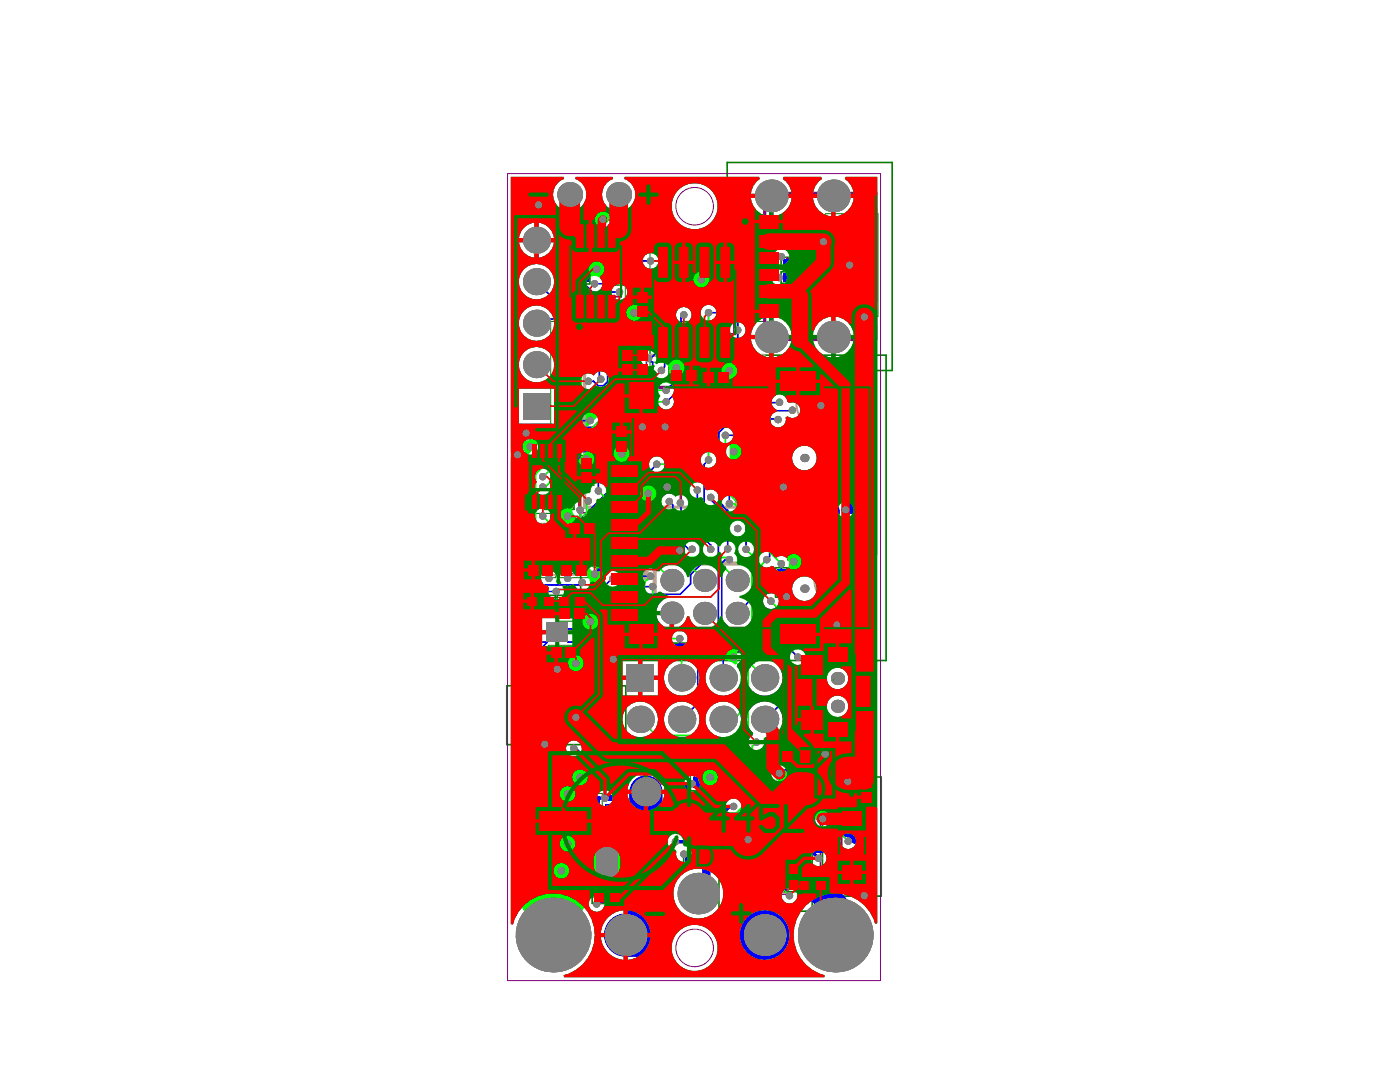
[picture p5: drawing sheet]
<svg xmlns="http://www.w3.org/2000/svg" width="279mm" height="216mm" viewBox="0 0 279 216" stroke-linecap="round" stroke-linejoin="round" font-family="sans-serif">
<g fill="none" stroke="#008000" stroke-width=".33">
<path d="M145.1 32.4h33v41.5h-33zM115.4 50.8h2.3v5.9h-2.3zM115.6 53.7h2M116.6 52.7v2M143.2 57.8h2.3v5.9h-2.3zM144.3 59.8v1.9M146.1 57.8h2.3v5.9h-2.3zM147.2 59.8v1.9M155.9 51.3h5.9v2.3h-5.9zM155.9 54.2h5.9v2.3h-5.9zM157.8 55.4h2M157.8 52.5h2"/>
<path d="M158.8 51.5v2M158.8 54.4v2M162.2 50.8h2.3v5.9h-2.3zM162.4 53.8h2M163.4 52.8v1.9M115.9 70.9h60.9v60.9h-60.9zM143.4 60.8h1.9M146.2 60.8h2M108.7 99.4h5.9v2.2h-5.9zM111.6 99.5v2M104.9 118.8h5.9v2.3h-5.9zM106.9 119.9h1.9"/>
<path d="M107.9 119v1.9M110.6 100.5h2M111.2 118.8h5.8v2.3h-5.8zM113.1 119.9h2M114.1 119v1.9M117.9 115.8h2.3v5.8h-2.3zM118.1 118.7h2M119.1 117.7v2M119.2 108.3h2.3v5.9h-2.3zM119.3 111.3h2M120.3 110.3v1.9M154.8 113.3h2.3v5.9h-2.3z"/>
<path d="M154.8 102.5h2.3v5.9h-2.3zM154.9 116.2h2M154.9 105.5h2M155.9 104.5v1.9M155.9 115.2v2M157.3 105.8h2.2v5.9h-2.2zM157.4 108.8h2M158.4 107.8v1.9M166.7 110.5h5.8v2.3h-5.8zM168.6 111.7h2M169.6 110.7v1.9M101.1 136.8h23.8v11.8h-23.8z"/>
<path d="M134.4 128.3h5.8v2.3h-5.8zM136.3 129.5h2M137.3 128.5v1.9M144.7 127.9h5.9v2.3h-5.9zM146.7 129.1h1.9M147.6 128.1v1.9M164.1 155h11.8v23.8h-11.8zM118.2 178h5.9v2.3h-5.9zM120.1 179.1h2M121.1 178.2v1.9M136.4 170.5h5.9v2.3h-5.9zM138.4 171.7h1.9"/>
<path d="M139.4 170.7v2M141.4 162.7h5.9v2.3h-5.9zM143.4 163.8h1.9M143.5 164.8h18.6v17h-18.6zM144.3 162.8v2M157.3 172.1h2.2v5.8h-2.2zM157.4 175h2M158.4 174v2M159.2 175.5h5.9v2.3h-5.9zM161.2 176.6h1.9M162.1 175.7v1.9M171.8 166.3h2.2v5.8h-2.2z"/>
<path d="M171.9 169.2h2M172.9 168.2v2"/>
</g>
<g fill="none" stroke="#008000" stroke-width=".2">
<path d="M102.1 42.4h9.9v44.2h-9.9zM114.1 43.9h9.6v4.3h1.1v11.8h-1.1v4.4h-9.6v-4.4h-1.1v-11.8h1.1zM120.6 50.5h6v3.1h-6zM120.6 53.9h6v3h-6zM127.2 58h6.1v3.1h-6.1zM129.7 57.7h-3v6.1h3M134.5 49.9h5.6v6h-5.6zM137 49.9v6M137.6 49.9v6M164.8 42.6h10.4v20.6h-10.4zM109.9 64.1h43.9v43.9h-43.9zM126.7 69.3v6.1"/>
<path d="M126.8 69.3v6.1M129.7 69.3h-5.9v6.1h5.9v-27h17.6v23.9h-17.6M133.4 73.3h6.1v3.1h-6.1zM139.8 73.7h6.1v3.1h-6.1zM104.9 87.8h8.5v14.6h-8.5zM115.5 90.9h3v6h-3zM122.5 84.6h3.1v6.1h-3.1zM154.8 90h3.1v6.1h-3.1zM163.7 94.8h6v3.1h-6zM104.3 119.2h13.8v13.9h-13.8zM104.9 112.2h6v3.1h-6zM111.5 112.2h6v3.1h-6z"/>
<path d="M113.2 103.9h6v3.1h-6zM124.3 108.5h6.1v3h-6.1zM130.5 108.5h6.1v3h-6.1zM109.4 128.8h6.1v3h-6.1zM111.1 120.9h6v3.1h-6zM118.8 123.6h3v6h-3zM117.1 151.7h3.1v6h-3.1zM117.1 158.3h3.1v6h-3.1zM137.8 158.3h3.1v6h-3.1zM137.8 151.7h3.1v6h-3.1zM152.7 149.3h6v3.1h-6zM156.9 148.8h13.8v11.8h-13.8z"/>
<path d="M159.3 148.8h10.6v11h-10.6zM171.4 154.6h3v6h-3zM114.3 166.2h13.7v11.8h-13.7zM117.3 175.9h6v3.1h-6zM159.6 163.4h12.5v11.6h-12.5z"/>
</g>
<g fill="none" stroke="#800080" stroke-width=".33">
<path d="M102.9 43.2h8.3v42.6h-8.3zM115.6 51.9h2v3.6h-2zM122 51.3h3.3v1.6h-3.3zM122 54.6h3.3v1.6h-3.3zM127.4 59.1h1.6v3.3h-1.6zM128.6 58.7h3.3v1.6h-3.3zM135.2 51.3h1.7v3.2h-1.7zM137.7 51.3h1.6v3.2h-1.6zM143.4 59h1.9v3.6h-1.9zM146.2 59h2v3.6h-2zM157 51.5h3.6v2h-3.6zM157 54.4h3.6v2h-3.6z"/>
<path d="M162.4 52h2v3.5h-2zM115.5 69.8h32.6v32.5h-32.6zM124.5 70.7h1.6v3.3h-1.6zM127.4 70.7h1.6v3.3h-1.6zM134.8 74h3.3v1.6h-3.3zM141.2 74.4h3.3v1.7h-3.3zM146.5 69.8l1.6 1.6M105.9 97.2l1.6 1.7M105.9 91.4h6.5v7.5h-6.5zM109.8 99.5h3.6v2h-3.6zM116.2 92.2h1.6v3.3h-1.6zM123.2 86h1.7v3.3h-1.7z"/>
<path d="M155.5 91.4h1.7v3.3h-1.7zM165.1 95.5h3.2v1.7h-3.2zM106.1 119h3.6v1.9h-3.6zM106.2 105.4h10.8v8.4h-10.8zM106.3 112.9h3.2v1.7h-3.2zM112.3 119h3.6v1.9h-3.6zM112.9 112.9h3.2v1.7h-3.2zM114.5 104.6h3.3v1.7h-3.3zM118.1 116.9h2v3.6h-2zM119.3 109.5h2v3.5h-2zM125.7 109.2h3.3v1.6h-3.3zM131.9 109.2h3.3v1.6h-3.3z"/>
<path d="M154.9 114.4h2v3.6h-2zM154.9 103.7h2v3.6h-2zM157.4 107h2v3.6h-2zM167.8 110.7h3.6v1.9h-3.6zM106.3 121.3h9.8v9.7h-9.8zM107.6 121.3l-1.3 1.3M110.8 129.5h3.3v1.6h-3.3zM112.5 121.6h3.2v1.6h-3.2zM119.5 124.9h1.6v3.3h-1.6zM135.5 128.5h3.6v1.9h-3.6zM145.8 128.1h3.6v1.9h-3.6zM117.8 153.1h1.7v3.2h-1.7z"/>
<path d="M117.8 159.7h1.7v3.3h-1.7zM138.5 159.7h1.7v3.3h-1.7zM138.5 153.1h1.7v3.2h-1.7zM154 150.1h3.3v1.6h-3.3zM161.7 149.6h5.9v9.4h-5.9zM164.8 149.6l-3.1 3.1M172.1 156h1.6v3.2h-1.6zM116.3 174.5l2.4 2.5M116.3 167.2h9.7v9.8h-9.7zM118.7 176.7h3.2v1.6h-3.2zM119.3 178.2h3.6v1.9h-3.6zM137.6 170.7h3.6v2h-3.6z"/>
<path d="M142.5 162.8h3.6v2h-3.6zM157.4 173.2h2v3.6h-2zM160.3 175.7h3.6v1.9h-3.6zM163.7 164.4h4.3v9.6h-4.3zM164.9 164.4l3.1 3.1M171.9 167.4h2v3.6h-2z"/>
</g>
<g fill="none" stroke="#800080" stroke-width=".65">
<path d="M152.6 38.6h22.2v29.1h-22.2zM126.3 77.3h47.3v48.1h-47.3zM106.8 140.1h8.8v5.2h-8.8zM147.1 168.4h9.8v9.8h-9.8zM167.4 164.4h5.2v8.7h-5.2z"/>
<circle cx="115.6" cy="65.2" r=".33"/>
<circle cx="130.4" cy="74.5" r=".33"/>
<circle cx="170" cy="63.8" r=".33"/>
<circle cx="155.7" cy="157.8" r=".33"/>
</g>
<path d="M113.8 49.1h10.1v10.1h-10.1zM130.5 54h16v12.7h-16zM165.6 46.4h8.8v13h-8.8zM165.9 57h8.2M158.9 149.8h9.8v9.8h-9.8z" fill="none" stroke="#800080" stroke-width=".41"/>
<g fill="none" stroke="#800080" stroke-width=".2">
<path d="M101.3 34.6h74.4v161.1h-74.4z"/>
<circle cx="138.6" cy="41.2" r="3.7"/>
<circle cx="138.6" cy="189.1" r="3.7"/>
</g>
<g fill="#c0c073">
<path d="M162.4 114.4h.5l.1 .1-.1 1.1 .4 1.5 .8 1.4 1.8 2.2 .7 1.6 .3-.3 .2-.7a.44 .44 0 0 1 .5-.3 .44 .44 0 0 1 .3 .5l.3 .6v.7l-.4 1v.3l1.6 .3 1.9 .9 .8 .1 .8-.2a.67 .67 0 0 1 .9 .1h.5l.6 .7 .1 1.5-.4 .6a.84 .84 0 0 1-.9 .4l-.3 .2-1.2-.4h-.6l-1.2 .4-1.2 .7-1.4 .3v.1l.4 1.1v.8l-.3 .7-.3 .4-.4-.1-.3-1-.2-.2-.2 .1-.6 1.3-2.2 3.1-.7 1.6v1.6l-.5 .2-.2-.3-.1-1.1 .4-1.9 .7-1.4 1.9-3.4a3.4 3.4 0 0 0 0-2l-.3-.6v-3.7l.3-.8a2.7 2.7 0 0 0 0-1.8l-2.2-3.8-.5-1.2-.1-1a3 3 0 0 1 0-2z"/>
<path d="M160.8 74.8l1.1-.9 1.2-.8 1.5-.5 1.6-.3 1.7 .1 1.6 .4 1.3 .6 1.2 .9 1 1 .8 1.1 .6 1.5 .2 1.4v1.5l-.3 1.5-.5 1.3-.8 1.3-1.2 1.1-1.3 .9-1.4 .6-1.6 .3h-1.6l-1.7-.4-1.5-.6-1.2-.8-.9-.9-.9-1.3-.7-1.6-.3-1.8 .1-1.5 .4-1.5 .6-1.3zM161.1 75.1l-.8 1-.8 1.5-.3 1.4-.1 1.4 .1 1.2 .5 1.5 .8 1.3 1.1 1.1 1.2 .9 1.7 .7 1.5 .3h1.3l1.4-.2 1.5-.6 1.3-.8 1-1 .7-.9 .6-1.2 .4-1.5 .1-1.6-.3-1.5-.5-1.2-.7-1.3-1.1-1.1-1.3-.9-1.4-.6-1.4-.3h-1.6l-1.4 .3-1.2 .4-1.3 .8z"/>
<path d="M162.3 75.4l1.8-1.2 1.3-.1 1.4 .5 1.1 1.1-.2-.6-.6-.7-.5-.5-.5-.2 1.3-.1 1.3 .2 .7 .3 .7 .6 .5 .8v-.4l-.3-.6 1.3 1 1 1.3 .5 .9 .3 1.4 .1 1.3-.2 1.4-.5 1.2-1.6 2-.9 .6 .3-.6v-.4l-.5 .8-.7 .6-1.1 .4-1.6 .2-.7-.1 .6-.3 .6-.5 .6-.8 .1-.5-1.2 1.2-1.5 .5-1.2-.2-1.8-1.3-.9-1.2 1.1 .4 1.6-.1 1.4-.6 .9-.7 .9 .8 1.1 .4 1.4 .1 1-.2 .8-.4 .8-.7 .5-.8 .3-.9v-.3h-2.8l.9 .9-1.2-.6-.2 1.8-.2-1.8-1.4 .7 1-1.1-8.7-.2 8.7-.3-1-.9 1.5 .7 .1-1.8 .3 1.8 1.1-.7-.7 .9 2.6-.1-.2-1-.5-.9-.7-.7-.9-.5-1.2-.2h-1l-1.5 .6-.8 .7-1-.8-1.2-.4-1.6-.2-1.2 .4zM173.1 79.7v.6z"/>
</g>
<g fill="none" stroke="#c0c073" stroke-width=".33">
<path d="M106.2 114.7h10.8M106.2 104.5h10.8M109.6 145.3h3.2M109.6 140.1h3.2M147.1 178.2h3.6M147.1 168.4h3.6M153.9 178.2h3M153.9 168.4h2.8"/>
<circle cx="158.6" cy="170.1" r=".17"/>
</g>
<g fill="none" stroke="#c0c073" stroke-width=".65">
<path d="M116.7 70.9h30.3v30.3h-30.3zM165.6 164.4h.5v9.6h-.5zM167.2 164.3h4.1"/>
<circle cx="170" cy="63.8" r=".33"/>
<circle cx="106" cy="120" r=".33"/>
<circle cx="121.5" cy="142.7" r=".16"/>
<circle cx="155.7" cy="157.8" r=".33"/>
</g>
<g fill="none" stroke="#c0c073" stroke-width=".41">
<path d="M165.6 49.1v7.6M174.4 49.1v7.6M164.7 98.9h3.9v9.8h-3.9zM158.9 159.6h9.8M158.9 149.8h9.8"/>
<circle cx="162.1" cy="110" r=".98"/>
</g>
<g fill="none" stroke="#c0c073" stroke-width=".83">
<path d="M130.7 112.4h19.8v13.3h-19.8zM122.4 151.2h13.1M122.4 164.8h13"/>
<circle cx="129" cy="114.9" r=".59"/>
<circle cx="120.8" cy="164.8" r=".36"/>
</g>
<g fill="none" stroke="#c0c073" stroke-width=".81">
<circle cx="152.1" cy="71.4" r=".41"/>
<circle cx="115.1" cy="177.5" r=".41"/>
</g>
<g fill="#00f">
<path d="M125.6 110h.6v1.9h8.5v-1.9h.7v1.9h1.5v-.7l.4-.2 .8 .2 .4-.1 .4 .3v1l-1.7 1.7h-.5a3.1 3.1 0 0 0-5.1-.1h-.6a1.53 1.53 0 0 0-2.5 .1h-1.9l-1.9-1.8 .2-.4h.7z"/>
<path d="M140 70.6h5.2l.1 .4-10.2 10.3v17.5l-.4 .1a1.54 1.54 0 0 0-2.4 .3l-.4-.1v-3.2l1.6-1.7 .1-3.2-.3-.6-2.2-2.3v-7.2l.4-.1a1.57 1.57 0 0 0 1.9 .9 1.57 1.57 0 0 0 1.1-1.7l5.4-5.6z"/>
<path d="M122.1 70.6h5.6l.2 .4a1.57 1.57 0 0 0 1.5 2.1v15.4l.3 .6 1.5 1.5-.2 .4a1.54 1.54 0 0 0-1.4 2l-4.3 4.3v4.2h-4.7l-.1-.4 6.3-6.4 .1-5.1-.3-.6-4.3-4.4-.6-.2h-2.1l-.2-.3a1.56 1.56 0 0 0-.9-1.6 1.56 1.56 0 0 0-1.7 .2l-.4-.2v-4.8l.3-.2a1.49 1.49 0 0 0 1.8-.2 2.18 2.18 0 0 0 3.6-1.1z"/>
<path d="M160 108.7h2.1l.2 .4a4.3 4.3 0 0 0-.4 3.4v2.4l-.4 .3a2.47 2.47 0 0 0-3.3 1.6 2.47 2.47 0 0 0 2 3.1 2.47 2.47 0 0 0 2.8-2.3l.4-.3 5.5 5.6v10.6l-.4 .2a2.14 2.14 0 0 0-2.9 .2 2.14 2.14 0 0 0 0 2.9 2.14 2.14 0 0 0 2.9 .2l.4 .2v1.9l-.4 .2a2.14 2.14 0 0 0-3.5 1.4 2.14 2.14 0 0 0 3.1 2.1l.5 .3-1 1h-10l-1.1 .2-.4-.3v-1.4l-.4-.8 2.6-2.6 .3-.6v-5l-.1-.3-.6-.7 .3-.3a1.58 1.58 0 0 0 2.6-.7 1.58 1.58 0 0 0-1.9-2l-1.4-1.3-6.4-.1v-.8h-2.3l-1.5-1.5 .2-.4a3.1 3.1 0 0 0 2.4-4.7l4-4 .4 .2v.5h3.3v-3.6l.4-.3a1.65 1.65 0 0 0 2-1.4zM152.7 118.8a1.59 1.59 0 0 0 .5 2.6 1.59 1.59 0 0 0 2.2-1.5l.2-.1v-1.6h-1.4l-.2 .2-.8 .1zM156.3 118.2v1.5h1.3v-1.5z"/>
<path d="M102 91.3l.4-.1 2.5 2.5 1.9 .1 .2 .4a1.49 1.49 0 0 0 .1 1.9 1.65 1.65 0 0 0 1.1 2.8v2.5a1.55 1.55 0 0 0-1.3 .9 1.55 1.55 0 0 0 .2 1.7l-.2 .4h-1.6v10.4h2.4l.3 .3 .1 .8-.5 .2-4.2 4.4v3.1l.9 .9v.8l-.7 .7-.3 .6 .1 6.5 2.7 2.8 .6 .2 5.7-.1 2.2-2.1a1.57 1.57 0 0 0 1.8-1 1.57 1.57 0 0 0-.8-2v-.4h2.2v-.9l.3-.2 .3 .3v.2h3.8v-4.5h-1.9v-.3h-.3v-1.9h-.9l-.4-.4v-.7h2v-2.7h11.4l.1 .4a2.82 2.82 0 0 0-1.2 2.1h3.1v.4h.4v3.1a3 3 0 0 0 2.6-2.4h.4a3.2 3.2 0 0 0 5.3 1.7l.7 .7v6.4a3.6 3.6 0 0 0-2.4 4.9 3.6 3.6 0 0 0 5.1 1.6 3.6 3.6 0 0 0 .9-5.4l.1-.4 .6-.6h2.7l.1 .4a3.6 3.6 0 0 0-.9 5 3.6 3.6 0 0 0 5 .8 3.6 3.6 0 0 0 .7-5l.3-.3 1.2 1.2v4.2l-2.4 2.4a3.5 3.5 0 0 0-4.8 .8 3.5 3.5 0 0 0 .6 4.8l-.1 .5a1.56 1.56 0 0 0-.8 1.5 1.56 1.56 0 0 0 1 1.4l.2 .4a3.4 3.4 0 0 0-1.6 2.6l.1 9.8-.2 .4h-1.1l-.1-1a1.56 1.56 0 0 0-.4-2.2 1.56 1.56 0 0 0-2.2 .5l-2.2 2.1h-.8l-.2-.4a7.3 7.3 0 0 0 2.8-3.1v-4.4a3.1 3.1 0 0 0-1.5-2.5 2.71 2.71 0 0 0-2.6-1.9h-4.8a3.1 3.1 0 0 0-2.8 4.3v2.2h-.4a4 4 0 0 0-3.7-2.4 4 4 0 0 0-3.6 2.4h-.5v-4.8h-4.3v-.2h-2.3l-2.1-2.2a1.58 1.58 0 0 0-1.7-1.5 1.58 1.58 0 0 0-1.4 1.9 1.58 1.58 0 0 0 1.8 1.3l1.3 1.2-.2 .4a3.4 3.4 0 0 0-4.8 3v12.7l.2 .9 .3 .9-3.8 3.9-.3 .7-.1 .8v3.4a8.1 8.1 0 0 0-5 5.7l-.4-.1zM120.6 123.2v1.6h1.6v-1.6zM131 122.7a3 3 0 0 0 2.7 2.7v-2.7zM134.5 126.3l-.3 .5-.1 .7-.2 .3v3.3h4.5v1l-.4 .2a3.6 3.6 0 0 0-5.5 3 3.6 3.6 0 0 0 5.5 2.9l.4 .2v1.6l-.5 .5a3.6 3.6 0 0 0-5.4 2.4 3.6 3.6 0 0 0 4.2 4.1 3.6 3.6 0 0 0 2.4-5.3l.8-.8 .2-.6v-9.2h.6v-3.3h-3.2l-.3-.3a1.58 1.58 0 0 0-.9-1.5 1.58 1.58 0 0 0-1.8 .3zM128.2 131.7v3.1h3.1v-3.1zM124.2 131.7v3.1h3.2v-3.1zM128.2 135.7v3.1h3.1v-3.1zM124.2 135.7v3.1h3.2v-3.1zM106.2 139.9v2.5h2v-2.5zM103.6 139.9v2.5h1.9v-2.5zM114.2 139.9v1.8a1.56 1.56 0 0 0-.9 1.4 1.56 1.56 0 0 0 .9 1.4v1h4.6v-5.6zM106.2 143v2.5h2v-2.5zM103.6 143v2.5h1.9v-2.5zM140.8 143.5a3.6 3.6 0 0 0 7.1 0 3.6 3.6 0 0 0-7.1 0zM124.2 143.5a3.6 3.6 0 0 0 7.1 0 3.6 3.6 0 0 0-7.1 0z"/>
<path d="M102 35.3h10.5l.1 .4a3.3 3.3 0 0 0-1.6 5.1 3.3 3.3 0 0 0 5.4 0 3.3 3.3 0 0 0-1.6-5.1l.1-.4h7.4v.4l-.5 .2a3.3 3.3 0 0 0-.8 5.2 3.3 3.3 0 0 0 5.2-.4 3.3 3.3 0 0 0-1.6-5l.1-.4h26.8l.1 .4-.6 .5-.6 .8-.5 1v.7h8.1l-.1-.7-.4-1-.7-.8-.6-.5 .2-.4h7.5l.1 .4a3.8 3.8 0 0 0-1.8 3h8.2a3.8 3.8 0 0 0-1.8-3l.2-.4h6.3v24.8l-.4 .1-.4-.4v-2.8h-8.6v6.2a4 4 0 0 0-3.5 3.6h8.2l-.1-.6-.4-1-.5-.7 .3-.3a3.3 3.3 0 0 0 5 .7l.4 .1v119.2l-.5 .1-.2-.9a8.1 8.1 0 0 0-5.1-4.7l-5.4-5.5v-.4l.6-.4 .3-.5 .2-.6 .3-.3v-3.6h-5.5l-.4-.4a2.64 2.64 0 0 0-.8-2.3l-4.1-4.1v-4.6l.5-.2h1.8l.4 .4v.4a1.91 1.91 0 0 0 .3 2.6l6 .2v-4.7h.6v4.7l3.2-.1a1.87 1.87 0 0 0 2.4 0 1.01 1.01 0 0 0 1-1v-1l-.2-.6 .3-.7-.1-.5a2 2 0 0 0-.4-2.1v-.5l.1-.1a1.92 1.92 0 0 0-.3-2.6l-4.1-.2 .3-.4h2.5a3.1 3.1 0 0 0 1.9-.8l2.9-2.9 .7-1.2 .1-23-.1-.7-.7-1.2-6-6.1v-2h.7v1.6h4.7v-3.3h-.2v-1.3h1.1v-3.6l-5.7-.1v-1.4l.4-.3 2.2-.2 .8-.6h2.3v-3.6h-1.2l-.4-.5-2.3-2.3v-1.6h-4.4v1.9h-.4v.3h-1.9v1.5l-.4 .3a2.2 2.2 0 0 0-2.2 .4h-1.2v4.6h2.6v.6h-2.6v1.2h-1.9v-1.9l.9-1 .3-.6v-8.1l.4-.2a2.48 2.48 0 0 0 3.3-.6 2.48 2.48 0 0 0-.4-3.4 2.48 2.48 0 0 0-3.3 .1h-.5l-1.9-1.9-2.6-.1v-2.6l.4-.1a1.57 1.57 0 0 0 1.9 .2 1.57 1.57 0 0 0 .7-1.8l.4-.2 .3 .2a1.59 1.59 0 0 0 2.2-1.5 1.59 1.59 0 0 0-2.2-1.4l-.4-.3-.1-.4a1.57 1.57 0 0 0-1.3-1 1.57 1.57 0 0 0-1.5 .8h-.4v-2.1h-6.5v7h-2.8a2.97 2.97 0 0 0-1.8 1.6l-.1 4.2-.4 .2-.2-.1a1.56 1.56 0 0 0-1.6 .3 1.56 1.56 0 0 0-.5 1.5l-.2 .5v3.4l-.3 .2a1.56 1.56 0 0 0-1.7 1 1.56 1.56 0 0 0 .6 1.9v2.4h-.9l-.2-.4 .1-.1a1.52 1.52 0 0 0-.5-1.9v-17.2l7-7 .5 .1 .7 .5h.9l.8 .7 .6 .1v.5h6.5v-4.3h-6.5v.5l-.4 .2-.4-.4v-.6l1.5-1.6 .1-3.4a1.52 1.52 0 0 0 .1-2.6v-.4h.7v-6.9h-5.2l-2.6-2.6-.7-.4v-2.5h-1.9v-.4h-.3v-1.9h-1.8v1.9h-.4v.4h-1.8v4.5h4.3a1.55 1.55 0 0 0 2.5 .7l1.7 1.7v2.2l-.4 .2a1.56 1.56 0 0 0-2.2 .4 1.56 1.56 0 0 0 .5 2.2l-.2 .4h-2.4l-.2-.4 .1-.3a1.58 1.58 0 0 0-1.5-2.2 1.58 1.58 0 0 0-1.3 2.3v.6h-3.2v-2.7h1.7v-3.8h-4.5v1.9h-.3v.4h-1.9v.7l-.3 .2a1.56 1.56 0 0 0-1.6 1.1 1.56 1.56 0 0 0 .6 1.8l-.1 .4h-.9l-1.8-1.7-.6-.2h-8l-4.1-4.2a3.5 3.5 0 0 0-2.4-5.3 3.5 3.5 0 0 0-4.1 4.1 3.5 3.5 0 0 0 5.3 2.4l3.2 3.2-.2 .4-1.8-.1a3.5 3.5 0 0 0-5.7-.5 3.5 3.5 0 0 0 1.4 5.6 3.5 3.5 0 0 0 4.8-3.3h7.7v6.1h.5v4l-.3 .3-.5-.3-.6-.1-.7 .2-.3-.2v-2h-5.8a3.5 3.5 0 0 0-4.6-3.1 3.5 3.5 0 0 0-2 5.2 3.5 3.5 0 0 0 5.5 .7l.4 .2v2h-6.4v7.1h6.4v3.6h6.5v-.5h5.6l1.2 1.2-.1 .4-.2 .1a1.58 1.58 0 0 0-.3 1.8 1.58 1.58 0 0 0 1.6 .9l.3 .3v1.4l-3.3 3.3-.5-.1-.4-.4-.1-5.1-2.2-2.2h-1.6v-.5h-6.5v2.1h-1.1l-1.4-1.5v-.3a1.58 1.58 0 0 0-2-1.5 1.58 1.58 0 0 0-.9 2.4l-.3 .2-.2-.2a1 1 0 0 0-1.6 .3l-.4-.1zM154.3 39.5v3.7a4 4 0 0 0 3.7-3.7zM149.9 39.5a4 4 0 0 0 3.6 3.7v-3.7zM118.7 43.8a1.6 1.6 0 0 0 3.2 0 1.6 1.6 0 0 0-3.2 0zM134 41.2a4.6 4.6 0 0 0 9.2 0 4.6 4.6 0 0 0-9.2 0zM107.5 44.4v3.1h3.1a3.4 3.4 0 0 0-3.1-3.1zM104.6 45.4l-.6 .8-.4 1.3h3.1v-3.1l-1.4 .5zM138.9 49.5v1.6h1.5v-1.6zM134.2 49.5v1.6h1.5v-1.6zM114.9 50.3v6.9h1.1l1.9 1.9h4.4a1.57 1.57 0 0 0 2.1 .6 1.57 1.57 0 0 0 .7-2.1l.2-.3h1.6v1.9h1.6v-1.6h-1.5v-1.9h-1.9v-.6h1.9v-2.2h1.5a1.58 1.58 0 0 0 2.4 .4 1.58 1.58 0 0 0 0-2.4 1.58 1.58 0 0 0-2.4 .3h-1.5v-1h-6.7v1h-2.1v-.9zM107.5 48.3v3.1a3.4 3.4 0 0 0 3.1-3.1zM103.6 48.3a3.4 3.4 0 0 0 3.1 3.1v-3.1zM162.2 39.5a4 4 0 0 0 3.5 3.6v.6l-3 2.9a2.33 2.33 0 0 0 0 3.3l-.1 .4h-.9v.5h-.9v1.7h-.7v-1.7h-2.6a1.58 1.58 0 0 0-2.6-.7 1.58 1.58 0 0 0 .5 2.6v1.1a1.61 1.61 0 0 0-1.5 1.6 1.61 1.61 0 0 0 1.5 1.6h4.7v-1.6h.7v1.6l2.2 .2v-1.8h.4v-.3h1.6v-3.2l3.1-3.1h6.2v-6.2h-5.2l-.2-.4a3.7 3.7 0 0 0 1.5-2.7zM163.7 55.7v1.5h1.3v-1.5zM154.3 63.2v3.6h3.7a4 4 0 0 0-3.7-3.6zM151 64.3l-.6 .9-.5 1v.6h3.6v-3.6l-.6 .1-1 .4zM166.7 67.7v3.6a4 4 0 0 0 3.7-3.6zM154.3 67.7v3.6a4 4 0 0 0 3.7-3.6zM149.9 67.7a4 4 0 0 0 3.6 3.6v-3.6zM162.2 67.7a4 4 0 0 0 3.7 3.6v-3.6zM163.3 94.5v1.5h1.6v-1.5zM162.6 163.4a1.6 1.6 0 0 0 3.2 0 1.6 1.6 0 0 0-3.2 0zM166.4 170.5v1.5h2.6v-1.5zM173.2 171.2v1.4h1.3v-1.4zM166.4 164.3v3.6h1.3a1.57 1.57 0 0 0 1 1.4 1.57 1.57 0 0 0 1.7-.3l.9 .1v1.4h-1.7v3.6h2.5v-1.5h.5v-1.8h.3v-.3h1.6v-4.7h-2.4v-1.5zM166.4 172.6v1.5h2.6v-1.5z"/>
</g>
<path d="M108.5 118h2.5M104.2 132.8l2.5 2.5M104.2 120.8v2.5l.9 .9h1.2M106.3 125.5h-1.1l-1 1.1M106.3 120.2v2.7M109 128.1l2-1.9h.4l2 1.9M109.2 128v.2M111.9 125.5l-.7 .7" fill="none" stroke="#00f" stroke-width=".33"/>
<path d="M112 173.7l-1.6 1.7" fill="none" stroke="#00f" stroke-width="4.6"/>
<circle cx="111.1" cy="116.7" r=".17" fill="#00f"/>
<path d="M110.1 116.7h1" fill="none" stroke="#00f" stroke-width=".33"/>
<circle cx="110.1" cy="116.7" r=".17" fill="#00f"/>
<g fill="none" stroke="#00f" stroke-width=".33">
<path d="M116.6 55.4v1.2l1.6 1.7M118.7 56.6h2.2M117.4 76.1h1.1l.9 .9h1M119.6 75.4l.3 .3M122 63.7l.8 .8M122.8 67.3h.1M113.1 83.6l.4 .3M115.5 83.9h.1M117.8 83.9h-2.2M122.4 86.9l3 3M108.2 116.7h1.9M108.5 106.9v2.7l1.1 1"/>
<path d="M110 100.5l2.9 2.9 .4-.4M116.2 116.2l-.5 .5M119.1 117.1h1.4M119.6 108.9l.7 .7M120.3 112.9l-1.6 1.6M122.2 115.4l.1 .1M125.9 110h.1M126.8 109.1h.1M126.8 109.1l-.9 .9M131 108.9l1.1 1.1M132.6 107l1.4 1.4M116.1 126.8h3l1.2 1.2"/>
<path d="M119.1 120.3l-1.3 1.3v2.5l-.1 .1h-1.6"/>
</g>
<path d="M108.7 92.8l2 2.1h2.3l.1 .1v1.6M120.7 159.3h-1.4l-.6 .6M122.4 153l-.2 .2M116.7 175.4h.1M116.7 175.4l2.1 2.1" fill="none" stroke="#00f" stroke-width=".66"/>
<path d="M116.3 155.5l.6 .6h1.8" fill="none" stroke="#00f" stroke-width="2.9"/>
<path d="M122.4 161.4v1.6" fill="none" stroke="#00f" stroke-width="2.5"/>
<circle cx="129.4" cy="104.7" r=".17" fill="#00f"/>
<g fill="none" stroke="#00f" stroke-width=".33">
<path d="M128.8 59.5l.6 .6M131.7 59.5l-.7 .7M136 54.4h2.5l1.5 1.4M131 67.3v3l-1.2 1.2h-.4M132.6 73.2l-.6 .7M136.5 62.8l-.6 .6M130.3 88.5l2.4 2.5M132.7 93.9l-1.7 1.7M132.9 80.2h.2M135.8 100.3l.1 .7M135.9 101v3.7M136 100.9l-.1 .1"/>
<path d="M136.2 108.4l1.2 1.2h.7M137.5 106.7l2.3 2.2M139.8 112.7l-2 2v1.8M140.5 104.5l.3 .2M135.7 127.4v2.1M138.9 129.5l.4 .3M143.4 123.5v.6M143.4 123.5h.1M144 123.8h.1M146 129.1l.4 .4 .1 1.6M139.3 140.3l-3.3 3.2"/>
</g>
<path d="M138.1 156.4l-.4 .4h-2.3M139.4 162.8l-.2 .2h-3.8M146 165.9l-2.1 2.1M146.4 160.9h-.8l-2.9 2.9" fill="none" stroke="#00f" stroke-width=".66"/>
<path d="M135.4 159.2v2" fill="none" stroke="#00f" stroke-width="1.7"/>
<circle cx="144" cy="123.8" r=".17" fill="#00f"/>
<path d="M145.6 74l1.4 1.5M147.2 65.9v4.4M141.8 99.3v.4l2.3 2.2v2.8M147.3 95l-1.7 1.8M141.8 108.8v.8M142.4 107.7l1 1M143.5 100l1.5 1.8h.2" fill="none" stroke="#00f" stroke-width=".33"/>
<circle cx="147.2" cy="62.4" r=".17" fill="#00f"/>
<g fill="none" stroke="#00f" stroke-width=".33">
<path d="M107.1 56.2l6.8 6.8h8.3l2.3 2.2v2.1M116.6 52.1h.1M116.6 52.1h5.6M118.2 58.3h5.4M122.2 55.4l-1.3 1.2M125.1 52.1h4.7M140.5 55.3l3.8 3.8h2.9M155.5 55.4h1.7M155.9 51.2l1.3 1.3M166.8 45.7h3.2l-6.4 6.4h-.2M119.6 67.3v8.1M121.2 67.3v8.9l-.8 .8"/>
<path d="M122 63.7h-14.1l-.8 .8M122.8 64.5v2.8M126.5 62.4l1.3 1.2v3.7M129.4 60.1v7.2M129.4 71.5l.9 .9v16.1M131 60.2v7.1M132.6 67.3v5.9M135.9 63.4v3.9M137.5 67.3v6l-4.6 4.6M139.2 67.3v6.8l-6.1 6.1M141.4 62.4h2.9M147 75.5h3.5"/>
<path d="M147.2 70.3l-11.3 11.3v19.4M147.2 62.4v3.5M172.5 62.6v.6M105.8 89.1l2.7 2.7 8.5-.2M113.1 98.3l.2 .1v2.1M113.1 85.2h8.6l4.3 4.4v4.8l-10.5 10.5v3.9l-2.2 2.2v4.4M113.1 90.1h4.6l1.7 1.8v6M113.1 86.9h9.3M113.5 83.9h2M125.4 89.9v4.2l-10.6 10.5h-4l-2.3 2.3M129.4 98.5v11.1M131 95.6v13.3"/>
<path d="M131.1 92.6l-5 5v7.1M132.7 91v2.9M139.2 97.8v6.9M141.4 91.8l-.9 .8v11.9M144.8 86.9h5.7M145.6 96.8v3.7M146.4 90.1h8.5l1.4 1.5M147.3 95h3.2M148.6 96.6l4.4 .2 .6 .5v13.8l-.6 .6M148.9 98.7v10.9M150.5 88.5h5.6l1.8 1.9v11.4l-2 2M150.5 91.8h3.1l2.7 2.7v2.7"/>
<path d="M150.5 83.6h4.7l.1 .1M150.5 85.2h-6l-1 1.1v13.7M150.6 93.5l-.1-.1h2l1.8 1.7v10.3l1.6 1.7M155.5 80.3h-.1M155.6 80.3h-5.1M158.1 81.8l-.1 .2h-7.5M108.2 116.7l-4 4.1M108.5 118l-2.2 2.2M109.6 110.6v4.8M111.1 116.7h4.6M119.6 104.7v4.2M121.2 104.7h.4v6.6l5.8 5.7h2.9"/>
<path d="M122.2 115.4l-1.7 1.7M122.9 104.7v6.9l3.3 3.4h3.6M127.8 104.7v3.4l-1 1M132.6 104.7v2.3M133.6 100.1l.7 .7v3.9M134 108.4h2.2M137.5 104.7v2M137.8 116.5l-2 2.1h-15.2l-1.5-1.5M139.8 108.9v3.8M140.8 104.7v3l1 1.1M142.4 104.7v3M143.4 108.7v14.8"/>
<path d="M145.2 101.8v7.7M145.6 111.7h-.9l-.7 .7v11.4M155.9 112.5v2.1h-1l-7.8 7.8M158.4 110.4v1.7M104.2 126.6v6.2M106.3 128.1h2.7M109.2 128.2l-1.3 1.2v1.6M111.9 125.5h4.2M113.4 128.1h2.7M114.9 132.4l-2.9 2.9h-5.3M139.3 129.8v10.5M143.4 124.1l.9 .9v10.3"/>
<path d="M144 123.8l5.3 5.3h7.9l2 2M146.5 131.1h8.7l2.5 2.5v5l-4.9 4.9h-.2M121.1 172.1l.7 .6M136.5 170.4l1.2 1.3M156.7 176.5v1.4l.9 .8M169.3 166.1v1.7M166.7 180.8v5.8"/>
</g>
<path d="M168.2 96.4l3.1 3.1v1.2l-1.1 1h-1.4M171.3 106.9l-.1 4.8M155.5 154.3h2l1.2 1.2v1.5M121.8 172.7v4.8M139.4 162.8l1 1h2.3M141 171.7v5l-1.6 1.6M169.3 166.1l1.4 1.5h2.2M125.5 184.2l2.5 2.4" fill="none" stroke="#00f" stroke-width="1.7"/>
<path d="M103.3 90.7l2 2.1h3.4M162.1 106.9h-3.5l-.2 .2h-2.5M114.5 149.3h.2l4 3.9h3.5M164.7 150.5l-1.2 1.1h-4.4M118.8 177.5l.3 .2v2.7M134.8 168h9.1M146 165.9v-2.1h5.8l4.9 4.9M162.4 169.2v1.1l1 1" fill="none" stroke="#00f" stroke-width=".66"/>
<path d="M118.7 156.1h1.7l.7-.6 1.3 1.3M114.5 168.2l2.2 2.3M122.2 162.8h-3.5v5.7M156.7 170.2v2.1" fill="none" stroke="#00f" stroke-width="2.9"/>
<path d="M164.6 113v1.6l7.1 7.1v22.3l-2.9 2.8h-11.2l-5.8 5.8v9.1l4.9 5M140.6 152.6h-4.8l-.4 .4M116.7 170.5v1.6M149.3 167.5v2.7" fill="none" stroke="#00f" stroke-width="4.1"/>
<path d="M166.8 45.7l-2.5 2.5M162.1 100.7l.2 .1h2.4l1.2 1.2v6.7l-1.7 1.7v2.1l.4 .5M128.2 158.7l.7 .7M135.4 153v1.2M140.6 152.6l1.8 1.7v3.8l-1.7 1.7h-1.3M122.4 163l-1.1 1.1v3.2M152.1 168.7l-1.4 1.5h-3.5v6.3h.6l3.2-3.2M156.7 172.3h1.5M156.7 168.7v1.5" fill="none" stroke="#00f" stroke-width="3.3"/>
<path d="M121.3 167.3v4.6l-.2 .2M156.7 166.7v3.5" fill="none" stroke="#00f" stroke-width="3.7"/>
<path d="M135.4 159.2h3.3M156.7 172.3v2.1" fill="none" stroke="#00f" stroke-width="2.1"/>
<path d="M110.4 175.4v11.2M121 172.1h-7.3l-1.7 1.6" fill="none" stroke="#00f" stroke-width="4.6"/>
<path d="M114.5 155.5v12.7M158.2 172.3l8.5 8.5" fill="none" stroke="#00f" stroke-width="5.4"/>
<path d="M128.9 158v8.3M151 173.3v3.2l-.9 .8" fill="none" stroke="#00f" stroke-width="6.6"/>
<path d="M128.9 166.3v19.3l-.9 1h-3.1" fill="none" stroke="#00f" stroke-width="8.7"/>
<path d="M168.5 154.7v3.1" fill="none" stroke="#00f" stroke-width="2.5"/>
<path d="M170 60.1l2.5 2.5" fill="none" stroke="#00f" stroke-width="5"/>
<path d="M150.1 177.3v.6l-.5 .5 .5 .6v6.9l.7 .7h1.8" fill="none" stroke="#00f" stroke-width="9.9"/>
<g fill="#808080">
<circle cx="155.3" cy="83.7" r=".73"/>
<circle cx="158.1" cy="81.8" r=".73"/>
<circle cx="155.6" cy="80.3" r=".73"/>
<circle cx="103.3" cy="90.7" r=".73"/>
<circle cx="167" cy="124.7" r=".73"/>
<circle cx="164.7" cy="150.5" r=".73"/>
<circle cx="157" cy="119" r=".73"/>
<circle cx="108.3" cy="95.1" r=".73"/>
<circle cx="108.3" cy="97.2" r=".73"/>
<circle cx="117.8" cy="83.9" r=".73"/>
<circle cx="132.9" cy="80.2" r=".73"/>
<circle cx="132.9" cy="77.9" r=".73"/>
<circle cx="135" cy="73.4" r=".73"/>
<circle cx="132" cy="73.9" r=".73"/>
<circle cx="133.2" cy="97.2" r=".73"/>
<circle cx="111.2" cy="133.5" r=".73"/>
<circle cx="128.2" cy="85.2" r=".73"/>
<circle cx="145.6" cy="100.5" r=".73"/>
<circle cx="141.8" cy="99.3" r=".73"/>
<circle cx="153.9" cy="119.9" r=".73"/>
<circle cx="169.3" cy="167.8" r=".73"/>
<circle cx="135.6" cy="109.8" r=".73"/>
<circle cx="107.5" cy="40.9" r=".73"/>
<circle cx="169.6" cy="52.9" r=".73"/>
<circle cx="132.7" cy="85.2" r=".73"/>
<circle cx="163.8" cy="80.9" r=".73"/>
<circle cx="172.5" cy="178.7" r=".73"/>
<circle cx="108.7" cy="148.5" r=".73"/>
<circle cx="122.4" cy="131.5" r=".73"/>
<circle cx="156.3" cy="97.2" r=".73"/>
<circle cx="147.2" cy="105.5" r=".73"/>
<circle cx="105" cy="86.4" r=".73"/>
<circle cx="146.4" cy="131.1" r=".73"/>
<circle cx="119.1" cy="180.4" r=".73"/>
<circle cx="112" cy="173.8" r=".73"/>
<circle cx="113.3" cy="168.4" r=".73"/>
<circle cx="113.3" cy="158.4" r=".73"/>
<circle cx="146.4" cy="90.1" r=".73"/>
<circle cx="164.2" cy="163.4" r=".73"/>
<circle cx="138.1" cy="109.6" r=".73"/>
<circle cx="111" cy="118" r=".73"/>
<circle cx="116.2" cy="116.2" r=".73"/>
<circle cx="113.3" cy="115.4" r=".73"/>
<circle cx="109.6" cy="115.4" r=".73"/>
<circle cx="133.6" cy="100.1" r=".73"/>
<circle cx="118.7" cy="114.5" r=".73"/>
<circle cx="129.8" cy="115" r=".73"/>
<circle cx="130.3" cy="117" r=".73"/>
<circle cx="135.7" cy="127.4" r=".73"/>
<circle cx="141.8" cy="109.6" r=".73"/>
<circle cx="129.4" cy="98.5" r=".73"/>
<circle cx="135.8" cy="100.3" r=".73"/>
<circle cx="139.2" cy="97.8" r=".73"/>
<circle cx="141.4" cy="91.8" r=".73"/>
<circle cx="136.5" cy="62.8" r=".73"/>
<circle cx="126.5" cy="62.4" r=".73"/>
<circle cx="119.1" cy="53.7" r=".73"/>
<circle cx="118.7" cy="56.6" r=".73"/>
<circle cx="129.8" cy="52.1" r=".73"/>
<circle cx="123.6" cy="58.3" r=".73"/>
<circle cx="145.6" cy="74" r=".73"/>
<circle cx="145.2" cy="109.5" r=".73"/>
<circle cx="144.8" cy="86.9" r=".73"/>
<circle cx="155.9" cy="112.5" r=".73"/>
<circle cx="158.4" cy="112.1" r=".73"/>
<circle cx="145.6" cy="111.7" r=".73"/>
<circle cx="124" cy="90.6" r=".73"/>
<circle cx="105.8" cy="89.1" r=".73"/>
<circle cx="119.4" cy="97.9" r=".73"/>
<circle cx="151" cy="148.1" r=".73"/>
<circle cx="117.4" cy="100" r=".73"/>
<circle cx="159.2" cy="131.1" r=".73"/>
<circle cx="115.8" cy="101.7" r=".73"/>
<circle cx="113.3" cy="103" r=".73"/>
<circle cx="108.3" cy="103" r=".73"/>
<circle cx="119.9" cy="75.7" r=".73"/>
<circle cx="117.4" cy="76.1" r=".73"/>
<circle cx="147.2" cy="65.9" r=".73"/>
<circle cx="141.4" cy="62.4" r=".73"/>
<circle cx="140" cy="55.8" r=".73"/>
<circle cx="129.4" cy="71.5" r=".73"/>
<circle cx="141.7" cy="155.1" r=".73"/>
<circle cx="138.1" cy="156.4" r=".73"/>
<circle cx="169.2" cy="156" r=".73"/>
<circle cx="172.5" cy="63.2" r=".73"/>
<circle cx="164.3" cy="48.2" r=".73"/>
<circle cx="155.5" cy="55.4" r=".73"/>
<circle cx="155.9" cy="51.2" r=".73"/>
<circle cx="148.9" cy="109.6" r=".73"/>
<circle cx="153" cy="111.7" r=".73"/>
<circle cx="122.3" cy="115.5" r=".73"/>
<circle cx="117.8" cy="124.1" r=".73"/>
<circle cx="131.1" cy="92.6" r=".73"/>
<circle cx="136.5" cy="170.4" r=".73"/>
<circle cx="114.9" cy="132.4" r=".73"/>
<circle cx="117" cy="91.6" r=".73"/>
<circle cx="155.5" cy="154.3" r=".73"/>
<circle cx="168.8" cy="101.7" r=".73"/>
<circle cx="163.4" cy="171.3" r=".73"/>
<circle cx="157.6" cy="178.7" r=".73"/>
<circle cx="120.3" cy="43.8" r=".73"/>
<circle cx="114.9" cy="143.1" r=".73"/>
<circle cx="146.4" cy="160.9" r=".73"/>
<circle cx="114.5" cy="149.3" r=".73"/>
<circle cx="120.7" cy="159.3" r=".73"/>
<circle cx="115.8" cy="155.1" r=".73"/>
<circle cx="149.3" cy="167.5" r=".73"/>
<circle cx="134.8" cy="168" r=".73"/>
<circle cx="144.3" cy="135.3" r="2.71"/>
<circle cx="144.3" cy="143.5" r="2.71"/>
<circle cx="134.1" cy="122.3" r="2.28"/>
<circle cx="140.6" cy="122.4" r="2.28"/>
<circle cx="147.1" cy="122.4" r="2.28"/>
<circle cx="167.1" cy="140.9" r="1.3"/>
<circle cx="167.1" cy="135.4" r="1.3"/>
<circle cx="110.4" cy="186.6" r="7.4"/>
<circle cx="107.1" cy="72.8" r="2.69"/>
<circle cx="107.1" cy="64.5" r="2.69"/>
<circle cx="107.1" cy="56.2" r="2.69"/>
<circle cx="107.1" cy="47.9" r="2.69"/>
<circle cx="113.7" cy="38.8" r="2.48"/>
<circle cx="128.9" cy="158" r="2.9"/>
<circle cx="136" cy="135.3" r="2.71"/>
<circle cx="127.8" cy="143.5" r="2.71"/>
<circle cx="136" cy="143.5" r="2.71"/>
<circle cx="147.1" cy="115.8" r="2.28"/>
<circle cx="140.6" cy="115.8" r="2.28"/>
<circle cx="134.1" cy="115.8" r="2.28"/>
<circle cx="166.7" cy="186.6" r="7.4"/>
<circle cx="160.5" cy="117.5" r=".81"/>
<circle cx="160.5" cy="91.4" r=".81"/>
<circle cx="139.4" cy="178.3" r="4.1"/>
<circle cx="166.3" cy="67.2" r="3.3"/>
<circle cx="166.3" cy="39.1" r="3.3"/>
<circle cx="124.9" cy="186.6" r="4.1"/>
<circle cx="152.6" cy="186.6" r="4.1"/>
<circle cx="152.6" cy="135.3" r="2.71"/>
<circle cx="152.6" cy="143.5" r="2.71"/>
<circle cx="123.5" cy="38.8" r="2.48"/>
<circle cx="153.9" cy="39.1" r="3.3"/>
<circle cx="153.9" cy="67.2" r="3.3"/>
</g>
<g fill="#808080">
<path d="M109 124.2h4.4v3.9h-4.4z" fill-rule="evenodd"/>
<path d="M104.4 78.4h5.4v5.3h-5.4z" fill-rule="evenodd"/>
<path d="M125.1 132.5h5.4v5.5h-5.4z" fill-rule="evenodd"/>
<path d="M119.3 168.3h3.7v7.5h-3.7z" fill-rule="evenodd"/>
</g>
<g fill="#00f">
<path d="M105.4 129.2h1.8v.5h-1.8z" fill-rule="evenodd"/>
<path d="M105.1 127.8h2.4v.6h-2.4z" fill-rule="evenodd"/>
<path d="M105.1 126.5h2.4v.6h-2.4z" fill-rule="evenodd"/>
<path d="M105.1 125.2h2.4v.6h-2.4z" fill-rule="evenodd"/>
<path d="M105.1 123.9h2.4v.6h-2.4z" fill-rule="evenodd"/>
<path d="M105.1 122.6h2.4v.6h-2.4z" fill-rule="evenodd"/>
<path d="M108.9 120h.7v2.5h-.7z" fill-rule="evenodd"/>
<path d="M110.2 120h.7v2.5h-.7z" fill-rule="evenodd"/>
<path d="M111.5 120h.7v2.5h-.7z" fill-rule="evenodd"/>
<path d="M112.8 120h.7v2.5h-.7z" fill-rule="evenodd"/>
<path d="M112.3 99.7h1.9v1.6h-1.9z" fill-rule="evenodd"/>
<path d="M109 99.7h2v1.6h-2z" fill-rule="evenodd"/>
<path d="M115.1 171.6h3.3v1h-3.3z" fill-rule="evenodd"/>
<path d="M115.1 173.2h3.3v1h-3.3z" fill-rule="evenodd"/>
<path d="M115.1 174.9h3.3v.9h-3.3z" fill-rule="evenodd"/>
<path d="M115.1 168.3h3.3v1h-3.3z" fill-rule="evenodd"/>
<path d="M115.1 170h3.3v1h-3.3z" fill-rule="evenodd"/>
<path d="M117.6 158.8h2.1v2.1h-2.1z" fill-rule="evenodd"/>
<path d="M117.6 161.7h2.1v2.2h-2.1z" fill-rule="evenodd"/>
<path d="M117.6 155.1h2.1v2.1h-2.1z" fill-rule="evenodd"/>
<path d="M117.6 152.2h2.1v2.1h-2.1z" fill-rule="evenodd"/>
<path d="M114.9 125.2h2.4v.6h-2.4z" fill-rule="evenodd"/>
<path d="M114.9 126.5h2.4v.6h-2.4z" fill-rule="evenodd"/>
<path d="M114.9 127.8h2.4v.6h-2.4z" fill-rule="evenodd"/>
<path d="M115.2 129.2h1.8v.5h-1.8z" fill-rule="evenodd"/>
<path d="M118.3 119.4h1.6v1.9h-1.6z" fill-rule="evenodd"/>
<path d="M115.2 122.6h1.8v.5h-1.8z" fill-rule="evenodd"/>
<path d="M114.9 123.9h2.4v.6h-2.4z" fill-rule="evenodd"/>
<path d="M115.8 54.4h1.6v1.9h-1.6z" fill-rule="evenodd"/>
<path d="M123.9 174.9h3.3v.9h-3.3z" fill-rule="evenodd"/>
<path d="M123.9 173.2h3.3v1h-3.3z" fill-rule="evenodd"/>
<path d="M123.9 171.6h3.3v1h-3.3z" fill-rule="evenodd"/>
<path d="M123.9 170h3.3v1h-3.3z" fill-rule="evenodd"/>
<path d="M123.9 168.3h3.3v1h-3.3z" fill-rule="evenodd"/>
<path d="M124.8 109h2.1v2.1h-2.1z" fill-rule="evenodd"/>
<path d="M124 54.3h2.2v2.1h-2.2z" fill-rule="evenodd"/>
<path d="M131 109h2.2v2.1h-2.2z" fill-rule="evenodd"/>
<path d="M138.3 158.8h2.1v2.1h-2.1z" fill-rule="evenodd"/>
<path d="M138.3 161.7h2.1v2.2h-2.1z" fill-rule="evenodd"/>
<path d="M138.3 152.2h2.1v2.1h-2.1z" fill-rule="evenodd"/>
<path d="M138.3 155.1h2.1v2.1h-2.1z" fill-rule="evenodd"/>
<path d="M134.7 128.6h1.9v1.7h-1.9z" fill-rule="evenodd"/>
<path d="M137.9 128.7h2v1.6h-2z" fill-rule="evenodd"/>
<path d="M135 53.3h2.1v2.1h-2.1z" fill-rule="evenodd"/>
<path d="M137.5 53.3h2.1v2.1h-2.1z" fill-rule="evenodd"/>
<path d="M145 128.2h2v1.7h-2z" fill-rule="evenodd"/>
<path d="M143.5 61.4h1.6v2h-1.6z" fill-rule="evenodd"/>
<path d="M151.4 168.1h1.4v1.2h-1.4z" fill-rule="evenodd"/>
<path d="M148.3 128.2h1.9v1.7h-1.9z" fill-rule="evenodd"/>
<path d="M148.1 96.1h4.8v1h-4.8z" fill-rule="evenodd"/>
<path d="M148.1 94.5h4.8v1h-4.8z" fill-rule="evenodd"/>
<path d="M148.1 92.9h4.8v1h-4.8z" fill-rule="evenodd"/>
<path d="M148.1 89.6h4.8v1h-4.8z" fill-rule="evenodd"/>
<path d="M148.1 88h4.8v1h-4.8z" fill-rule="evenodd"/>
<path d="M148.1 86.4h4.8v1h-4.8z" fill-rule="evenodd"/>
<path d="M148.1 83.1h4.8v1h-4.8z" fill-rule="evenodd"/>
<path d="M148.1 81.5h4.8v1h-4.8z" fill-rule="evenodd"/>
<path d="M148.1 79.9h4.8v.9h-4.8z" fill-rule="evenodd"/>
<path d="M148.1 76.6h4.8v1h-4.8z" fill-rule="evenodd"/>
<path d="M148.1 75h4.8v.9h-4.8z" fill-rule="evenodd"/>
<path d="M148.1 73.3h4.8v1h-4.8z" fill-rule="evenodd"/>
<path d="M155.9 171.7h1.6v1.1h-1.6z" fill-rule="evenodd"/>
<path d="M155.9 173.8h1.6v1.2h-1.6z" fill-rule="evenodd"/>
<path d="M155.9 175.9h1.6v1.2h-1.6z" fill-rule="evenodd"/>
<path d="M155.9 169.6h1.6v1.1h-1.6z" fill-rule="evenodd"/>
<path d="M157.9 154.1h2.4l.2 .1v1l-.2 .2h-2.4l-.2-.2v-1z" fill-rule="evenodd"/>
<path d="M155.1 113.6h1.6v2h-1.6z" fill-rule="evenodd"/>
<path d="M157.6 106.2h1.6v1.9h-1.6z" fill-rule="evenodd"/>
<path d="M157.6 109.4h1.6v2h-1.6z" fill-rule="evenodd"/>
<path d="M155.1 106.1h1.6v2h-1.6z" fill-rule="evenodd"/>
<path d="M155.3 93.5h2.1v2.1h-2.1z" fill-rule="evenodd"/>
<path d="M156.2 54.6h2v1.6h-2z" fill-rule="evenodd"/>
<path d="M164.2 95.3h2.1v2.1h-2.1z" fill-rule="evenodd"/>
<path d="M162.6 54.4h1.6v2h-1.6z" fill-rule="evenodd"/>
<path d="M172.1 166.6h1.6v1.9h-1.6z" fill-rule="evenodd"/>
<path d="M169.5 105.9h3.5v2h-3.5z" fill-rule="evenodd"/>
<path d="M169.5 99.7h3.5v2h-3.5z" fill-rule="evenodd"/>
<path d="M104.4 140.7h3v4h-3z" fill-rule="evenodd"/>
<path d="M112.8 129.8h.7v2.5h-.7z" fill-rule="evenodd"/>
<path d="M111.5 129.8h.7v2.5h-.7z" fill-rule="evenodd"/>
<path d="M110.2 129.8h.7v2.5h-.7z" fill-rule="evenodd"/>
<path d="M108.9 129.8h.7v2.5h-.7z" fill-rule="evenodd"/>
<path d="M117.8 176.4h2.1v2.1h-2.1z" fill-rule="evenodd"/>
<path d="M115.1 140.7h2.9v4h-2.9z" fill-rule="evenodd"/>
<path d="M118.3 116.1h1.6v2h-1.6z" fill-rule="evenodd"/>
<path d="M119.1 102.3h1v4.9h-1z" fill-rule="evenodd"/>
<path d="M115.8 51.1h1.6v2h-1.6z" fill-rule="evenodd"/>
<path d="M122.4 102.3h1v4.9h-1z" fill-rule="evenodd"/>
<path d="M124 102.3h1v4.8h-1z" fill-rule="evenodd"/>
<path d="M125.6 102.3h1v4.9h-1z" fill-rule="evenodd"/>
<path d="M124 51h2.2v2.1h-2.2z" fill-rule="evenodd"/>
<path d="M128.9 102.3h1v4.9h-1z" fill-rule="evenodd"/>
<path d="M130.5 102.3h1v4.8h-1z" fill-rule="evenodd"/>
<path d="M132.2 102.3h.9v4.9h-.9z" fill-rule="evenodd"/>
<path d="M130.7 58.5h2.1v2.1h-2.1z" fill-rule="evenodd"/>
<path d="M136.8 170.9h1.9v1.6h-1.9z" fill-rule="evenodd"/>
<path d="M135.4 102.3h1v4.9h-1z" fill-rule="evenodd"/>
<path d="M137 102.3h1v4.8h-1z" fill-rule="evenodd"/>
<path d="M138.7 102.3h1v4.9h-1z" fill-rule="evenodd"/>
<path d="M135 50.4h2.1v2.1h-2.1z" fill-rule="evenodd"/>
<path d="M137.5 50.4h2.1v2.1h-2.1z" fill-rule="evenodd"/>
<path d="M145 163h1.9v1.6h-1.9z" fill-rule="evenodd"/>
<path d="M141.7 163h2v1.6h-2z" fill-rule="evenodd"/>
<path d="M141.9 102.3h1v4.9h-1z" fill-rule="evenodd"/>
<path d="M143.6 102.3h.9v4.8h-.9z" fill-rule="evenodd"/>
<path d="M143.5 58.2h1.6v1.9h-1.6z" fill-rule="evenodd"/>
<path d="M151.4 177.3h1.4v1.3h-1.4z" fill-rule="evenodd"/>
<path d="M148.1 97.8h4.8v1h-4.8z" fill-rule="evenodd"/>
<path d="M148.1 91.3h4.8v.9h-4.8z" fill-rule="evenodd"/>
<path d="M148.1 84.7h4.8v1h-4.8z" fill-rule="evenodd"/>
<path d="M148.1 78.2h4.8v1h-4.8z" fill-rule="evenodd"/>
<path d="M157.9 151h2.4l.2 .1v1l-.2 .2h-2.4l-.2-.2v-1z" fill-rule="evenodd"/>
<path d="M157.9 157.2h2.4l.2 .1v1l-.2 .2h-2.4l-.2-.2v-1z" fill-rule="evenodd"/>
<path d="M155.1 116.9h1.6v1.9h-1.6z" fill-rule="evenodd"/>
<path d="M155.1 102.9h1.6v1.9h-1.6z" fill-rule="evenodd"/>
<path d="M155.3 90.5h2.1v2.1h-2.1z" fill-rule="evenodd"/>
<path d="M156.2 51.7h2v1.6h-2z" fill-rule="evenodd"/>
<path d="M161.5 150.9h4.6v7.7h-4.6z" fill-rule="evenodd"/>
<path d="M162.6 51.1h1.6v2h-1.6z" fill-rule="evenodd"/>
<path d="M172.1 169.8h1.6v2h-1.6z" fill-rule="evenodd"/>
<path d="M170.2 110.9h2v1.6h-2z" fill-rule="evenodd"/>
<path d="M119.1 64.9h1v4.9h-1z" fill-rule="evenodd"/>
<path d="M125.6 64.9h1v4.9h-1z" fill-rule="evenodd"/>
<path d="M124 64.9h1v4.9h-1z" fill-rule="evenodd"/>
<path d="M122.4 64.9h1v4.9h-1z" fill-rule="evenodd"/>
<path d="M132.2 64.9h.9v4.9h-.9z" fill-rule="evenodd"/>
<path d="M130.5 64.9h1v4.9h-1z" fill-rule="evenodd"/>
<path d="M128.9 64.9h1v4.9h-1z" fill-rule="evenodd"/>
<path d="M138.7 64.9h1v4.9h-1z" fill-rule="evenodd"/>
<path d="M137 64.9h1v4.9h-1z" fill-rule="evenodd"/>
<path d="M135.4 64.9h1v4.9h-1z" fill-rule="evenodd"/>
<path d="M143.6 64.9h.9v4.9h-.9z" fill-rule="evenodd"/>
<path d="M141.9 64.9h1v4.9h-1z" fill-rule="evenodd"/>
<path d="M148.3 169.3h5.3v8h-5.3z" fill-rule="evenodd"/>
<path d="M120.8 158.7h3.2v1.1h-3.2z" fill-rule="evenodd"/>
<path d="M120.8 160.4h3.2v1.2h-3.2z" fill-rule="evenodd"/>
<path d="M120.8 162.4h3.2v1.1h-3.2z" fill-rule="evenodd"/>
<path d="M120.8 152.5h3.2v1.1h-3.2z" fill-rule="evenodd"/>
<path d="M120.8 154.3h3.2v1.1h-3.2z" fill-rule="evenodd"/>
<path d="M120.8 156.2h3.2v1.2h-3.2z" fill-rule="evenodd"/>
<path d="M119.3 127h2.1v2.1h-2.1z" fill-rule="evenodd"/>
<path d="M107.7 120.4h.5v1.8h-.5z" fill-rule="evenodd"/>
<path d="M114.1 120h.7v2.5h-.7z" fill-rule="evenodd"/>
<path d="M119.5 108.6h1.6v2h-1.6z" fill-rule="evenodd"/>
<path d="M110.7 92.9h4.8v1h-4.8z" fill-rule="evenodd"/>
<path d="M110.7 94.5h4.8v1h-4.8z" fill-rule="evenodd"/>
<path d="M110.7 96.1h4.8v1h-4.8z" fill-rule="evenodd"/>
<path d="M110.7 86.4h4.8v1h-4.8z" fill-rule="evenodd"/>
<path d="M110.7 88h4.8v1h-4.8z" fill-rule="evenodd"/>
<path d="M110.7 89.6h4.8v1h-4.8z" fill-rule="evenodd"/>
<path d="M110.7 79.9h4.8v.9h-4.8z" fill-rule="evenodd"/>
<path d="M110.7 81.5h4.8v1h-4.8z" fill-rule="evenodd"/>
<path d="M110.7 83.1h4.8v1h-4.8z" fill-rule="evenodd"/>
<path d="M110.7 73.3h4.8v1h-4.8z" fill-rule="evenodd"/>
<path d="M110.7 75h4.8v.9h-4.8z" fill-rule="evenodd"/>
<path d="M110.7 76.6h4.8v1h-4.8z" fill-rule="evenodd"/>
<path d="M121.1 54.3h2.1v2.1h-2.1z" fill-rule="evenodd"/>
<path d="M146.7 175.9h1v1.3h-1z" fill-rule="evenodd"/>
<path d="M146.7 173.7h1v1.3h-1z" fill-rule="evenodd"/>
<path d="M146.7 171.6h1v1.3h-1z" fill-rule="evenodd"/>
<path d="M146.7 169.5h1v1.3h-1z" fill-rule="evenodd"/>
<path d="M133.8 158.7h3.3v1.1h-3.3z" fill-rule="evenodd"/>
<path d="M133.8 160.6h3.3v1.2h-3.3z" fill-rule="evenodd"/>
<path d="M133.8 162.4h3.3v1.1h-3.3z" fill-rule="evenodd"/>
<path d="M133.8 152.5h3.3v1.1h-3.3z" fill-rule="evenodd"/>
<path d="M133.8 154.4h3.3v1.2h-3.3z" fill-rule="evenodd"/>
<path d="M133.8 156.2h3.3v1.2h-3.3z" fill-rule="evenodd"/>
<path d="M127.8 109h2.1v2.1h-2.1z" fill-rule="evenodd"/>
<path d="M134 109h2.1v2.1h-2.1z" fill-rule="evenodd"/>
<path d="M146.4 61.4h1.6v2h-1.6z" fill-rule="evenodd"/>
<path d="M160.4 168.2h4.1v2h-4.1z" fill-rule="evenodd"/>
<path d="M167.2 165.1h4.1v2h-4.1z" fill-rule="evenodd"/>
<path d="M167.1 154.2l.1-.1h2.5l.2 .1v1l-.2 .2h-2.5l-.1-.2z" fill-rule="evenodd"/>
<path d="M160.3 105.9h3.6v2h-3.6z" fill-rule="evenodd"/>
<path d="M160.3 102.8h3.6v2h-3.6z" fill-rule="evenodd"/>
<path d="M160.3 99.7h3.6v2h-3.6z" fill-rule="evenodd"/>
<path d="M167.1 95.3h2.1v2.1h-2.1z" fill-rule="evenodd"/>
<path d="M159.5 54.6h1.9v1.6h-1.9z" fill-rule="evenodd"/>
<path d="M120.7 176.4h2.1v2.1h-2.1z" fill-rule="evenodd"/>
<path d="M119.3 124h2.1v2.2h-2.1z" fill-rule="evenodd"/>
<path d="M114.1 129.8h.7v2.5h-.7z" fill-rule="evenodd"/>
<path d="M107.6 129.8h.7v2.5h-.7z" fill-rule="evenodd"/>
<path d="M119.5 111.9h1.6v2h-1.6z" fill-rule="evenodd"/>
<path d="M112.3 105.2h4.9v8.8h-4.9z" fill-rule="evenodd"/>
<path d="M106.1 105.2h4.9v8.8h-4.9z" fill-rule="evenodd"/>
<path d="M110.7 97.8h4.8v1h-4.8z" fill-rule="evenodd"/>
<path d="M120.7 102.3h1v4.8h-1z" fill-rule="evenodd"/>
<path d="M110.7 78.2h4.8v1h-4.8z" fill-rule="evenodd"/>
<path d="M110.7 84.7h4.8v1h-4.8z" fill-rule="evenodd"/>
<path d="M110.7 91.3h4.8v.9h-4.8z" fill-rule="evenodd"/>
<path d="M121.1 51h2.1v2.1h-2.1z" fill-rule="evenodd"/>
<path d="M140 170.9h2v1.6h-2z" fill-rule="evenodd"/>
<path d="M127.3 102.3h.9v4.8h-.9z" fill-rule="evenodd"/>
<path d="M133.8 102.3h1v4.8h-1z" fill-rule="evenodd"/>
<path d="M140.3 102.3h1v4.8h-1z" fill-rule="evenodd"/>
<path d="M127.7 58.5h2.1v2.1h-2.1z" fill-rule="evenodd"/>
<path d="M146.4 58.2h1.6v1.9h-1.6z" fill-rule="evenodd"/>
<path d="M167.2 171.3h4.1v2h-4.1z" fill-rule="evenodd"/>
<path d="M167.1 157.3l.1-.1h2.5l.2 .1v1l-.2 .2h-2.5l-.1-.2z" fill-rule="evenodd"/>
<path d="M167.1 151.1l.1-.1h2.5l.2 .1v1l-.2 .2h-2.5l-.1-.2z" fill-rule="evenodd"/>
<path d="M167 110.9h1.9v1.6h-1.9z" fill-rule="evenodd"/>
<path d="M166.6 43.4h6.8v4.6h-6.8z" fill-rule="evenodd"/>
<path d="M166.6 57.8h6.8v4.5h-6.8z" fill-rule="evenodd"/>
<path d="M159.5 51.7h1.9v1.6h-1.9z" fill-rule="evenodd"/>
<path d="M120.7 64.9h1v4.9h-1z" fill-rule="evenodd"/>
<path d="M140.3 64.9h1v4.9h-1z" fill-rule="evenodd"/>
<path d="M133.8 64.9h1v4.9h-1z" fill-rule="evenodd"/>
<path d="M127.3 64.9h.9v4.9h-.9z" fill-rule="evenodd"/>
</g>
<g fill="#00f">
<path d="M160.3 154.1v.1zM160.3 154.1l.2 .1h-.2z"/>
<path d="M157.7 154.2h.2zM157.8 154.1h.1v.1h-.2z"/>
<path d="M157.9 155.2v.2zM157.7 155.2h.2v.2z"/>
<path d="M160.3 155.2h.2zM160.3 155.2h.2l-.2 .2z"/>
<path d="M160.3 151v.1zM160.3 151l.2 .1h-.2z"/>
<path d="M157.7 151.1h.2zM157.8 151h.1v.1h-.2z"/>
<path d="M157.9 152.1v.2zM157.7 152.1h.2v.2z"/>
<path d="M160.3 152.1h.2zM160.3 152.1h.2l-.2 .2z"/>
<path d="M160.3 157.2v.1zM160.3 157.2l.2 .1h-.2z"/>
<path d="M157.7 157.3h.2zM157.8 157.2h.1v.1h-.2z"/>
<path d="M157.9 158.3v.2zM157.7 158.3h.2v.2z"/>
<path d="M160.3 158.3h.2zM160.3 158.3h.2l-.2 .2z"/>
<path d="M169.7 154.1v.1zM169.7 154.1l.2 .1h-.2z"/>
<path d="M167.1 154.2h.1zM167.1 154.1h.1v.1h-.1z"/>
<path d="M167.2 155.2v.2zM167.1 155.2h.1v.2z"/>
<path d="M169.7 155.2h.2zM169.7 155.2h.2l-.2 .2z"/>
<path d="M169.7 157.2v.1zM169.7 157.2l.2 .1h-.2z"/>
<path d="M167.1 157.3h.1zM167.1 157.2h.1v.1h-.1z"/>
<path d="M167.2 158.3v.2zM167.1 158.3h.1v.2z"/>
<path d="M169.7 158.3h.2zM169.7 158.3h.2l-.2 .2z"/>
<path d="M169.7 151v.1zM169.7 151l.2 .1h-.2z"/>
<path d="M167.1 151.1h.1zM167.1 151h.1v.1h-.1z"/>
<path d="M167.2 152.1v.2zM167.1 152.1h.1v.2z"/>
<path d="M169.7 152.1h.2zM169.7 152.1h.2l-.2 .2z"/>
</g>
<g fill="#0f0">
<path d="M102 35.3h10.5l.1 .4a3.3 3.3 0 0 0-2.2 3.8 3.3 3.3 0 0 0 3.5 2.6l.2 .4a3.7 3.7 0 0 0-1.9 2.9v38.5l-6.9 6.9-.5-.1a1.55 1.55 0 0 0-2.4-1.2l-.4-.3zM105.9 40.9a1.6 1.6 0 0 0 3.2 0 1.6 1.6 0 0 0-3.2 0zM103.5 47.9a3.5 3.5 0 0 0 7.1 0 3.5 3.5 0 0 0-7.1 0zM103.5 56.2a3.5 3.5 0 0 0 7.1 0 3.5 3.5 0 0 0-7.1 0zM103.5 64.5a3.5 3.5 0 0 0 7.1 0 3.5 3.5 0 0 0-7.1 0zM103.5 72.8a3.5 3.5 0 0 0 7.1 0 3.5 3.5 0 0 0-7.1 0zM103.5 77.5v7.1h.6l.3 .3a1.6 1.6 0 0 0-.7 2.5 1.6 1.6 0 0 0 2.6 0 1.6 1.6 0 0 0-.7-2.5l.3-.3h4.7v-7.1z"/>
<path d="M102 92.2l.4-.2 .8 .3 .3 .4-.3 .7-.1 .6 .1 40.2 .6 1.1 9.5 9.5a2.34 2.34 0 0 0 3.3 0 2.34 2.34 0 0 0 0-3.3l-6.1-6.1 .2-.4a1.58 1.58 0 0 0 2.1-1.3 1.58 1.58 0 0 0-1.7-1.7 1.58 1.58 0 0 0-1.4 2l-.4 .2-1.6-1.6v-16.3l.5-.2 .2 .4 .9 .4 .2 .5a1.58 1.58 0 0 0 1.7 2.2 1.58 1.58 0 0 0 1-2.5l.3-.3a1.45 1.45 0 0 0 1.7-.2l.5 .2a1.58 1.58 0 0 0 2.2 .9 1.58 1.58 0 0 0 .6-2.3 1.58 1.58 0 0 0-2.3-.4l-.4-.2a1.58 1.58 0 0 0-2.3-.8 1.58 1.58 0 0 0-.5 2.3l-.3 .3-.5-.1-.2-.5a1.58 1.58 0 0 0-.7-2 1.58 1.58 0 0 0-2.1 .7l-.5-.2v-9.7l.4-.3h.6l9.3 9.3 .6 .3h2.3l.2 .4a1.58 1.58 0 0 0 .1 2.2 1.58 1.58 0 0 0 2.2 0 1.58 1.58 0 0 0 .1-2.2l.1-.4h4.5l.2 .4v.8l-.5 .6v.3v8.3l7 7.1-.1 .4a3.6 3.6 0 0 0-1.3 5.6 3.6 3.6 0 0 0 5.7-.5 3.6 3.6 0 0 0-2.2-5.3l-.3-.8-1.7-1.7 .2-.4a1.59 1.59 0 0 0 2-.7 1.59 1.59 0 0 0-.6-2.1 1.59 1.59 0 0 0-2.2 .5h-1.2l-2-2 .1-.3 .4-.1a3.1 3.1 0 0 0 3.1 1.2 3.1 3.1 0 0 0 2.4-2.4h.4a3.1 3.1 0 0 0 3.1 2.5 3.1 3.1 0 0 0 3.1-2.5h.4a3.1 3.1 0 0 0 4.7 2l.4 .2v.5l-2 2.1-.1 4.6-.4 .2a3.6 3.6 0 0 0-5.4 .8 3.6 3.6 0 0 0 1.7 5.2l-.1 .4h-.5l-.3 .2-2.1 2.1-.2 .3v.6h-.5a3.5 3.5 0 0 0-4.9-1.8 3.5 3.5 0 0 0-1.3 5.1l-.2 .4h-1.6l-.5-.5a3.6 3.6 0 0 0-3-5.4 3.6 3.6 0 0 0-3.1 5.3l-.3 .3a4.8 4.8 0 0 0-5.9 .7l-2.2 2.2-.5-.1a1.57 1.57 0 0 0-2.4-.2 1.57 1.57 0 0 0 .2 2.4l.1 .5-2.1 2.1a8.1 8.1 0 0 0-9.2 6.6l-.4-.1zM108.2 123.3v5.7h6v-5.7zM121.3 130.4a1.59 1.59 0 0 0 .2 2.4 1.59 1.59 0 0 0 2.3-.6l.4 .1v6.5h7.1v-7.1h-6.9l-.4-.3a1.58 1.58 0 0 0-1.1-1.4 1.58 1.58 0 0 0-1.6 .4zM107.1 148.5a1.6 1.6 0 0 0 3.2 0 1.6 1.6 0 0 0-3.2 0z"/>
<path d="M124.7 35.3h26.8l.1 .4a4.1 4.1 0 0 0-.8 6.1 4.1 4.1 0 0 0 6.2 0 4.1 4.1 0 0 0-.8-6.1l.2-.4h7.5l.1 .4-.6 .5a4.1 4.1 0 0 0 .2 6 4.1 4.1 0 0 0 5.9-.6 4.1 4.1 0 0 0-.9-5.9l.2-.4h6.3v148.9l-.5 .1-.2-.9-.8-1.4-1-1.3 .1-.4 .4-.1a1.58 1.58 0 0 0 .9-2 1.58 1.58 0 0 0-1.9-1 1.58 1.58 0 0 0-1.2 1.8l-.3 .3-.7-.4a8.3 8.3 0 0 0-11.1 5 8.3 8.3 0 0 0 5.8 10.7l-.1 .4h-51.9l-.1-.4 1.1-.3a8.3 8.3 0 0 0 3.5-12.6l.2-.4h.5l.1 .2a1.58 1.58 0 0 0 2.2 .1 1.58 1.58 0 0 0 .2-2.2l.2-.4h.6a6.9 6.9 0 0 0 7-6.9 6.9 6.9 0 0 0-7-6.9h-2.6l-.1-5.2 .4-.4 .4 .1 .1 .2a1.58 1.58 0 0 0 2.6 .5 1.58 1.58 0 0 0-.7-2.6l-.1-.4 4.4-4.5h12.1l1 1v.6l-.5 .3a1.59 1.59 0 0 0-1.5 2.2 1.59 1.59 0 0 0 2.6 .5h.6l.4 .3a3.2 3.2 0 0 0 4.7-2.8v-2.5l-.1-.8-.3-.7-3.3-3.5-1-.6-.1-.4 .8-.9 .6 .1a3.5 3.5 0 0 0 4 1.2 3.5 3.5 0 0 0 2.4-3.5l.1-.1 .5 .2v16l-.5 .5-.5-.2a1.58 1.58 0 0 0-1.7-.3 1.58 1.58 0 0 0-1 1.5l-7.8 7.8h-.5l-.2-.3a1.58 1.58 0 0 0-1.1-2.1 1.58 1.58 0 0 0-2 1.3 1.58 1.58 0 0 0 1.5 1.8l.3 .4a1.57 1.57 0 0 0 1.4 2.1 1.57 1.57 0 0 0 1.6-1.9l7.1-7 2.2-.1 1.6-1.5 .4 .1v4.4l-.6 .1a1.58 1.58 0 0 0-1 1.8 1.58 1.58 0 0 0 1.7 1.2l.4 .3v2.4l.2 .6 6 6v.3a1.58 1.58 0 0 0 1.6 1.6 1.58 1.58 0 0 0 1.5-1.8 1.58 1.58 0 0 0-1.9-1.3l-5.7-5.8v-4.4l-.1-.3-.4-.5v-16.5a1.58 1.58 0 0 0 1.4-2.3l.3-.3 .8-.1 .9-.4 1.1-1 .4 .1v6.4l-.3 .3a1.93 1.93 0 0 0-1.9 1.1 1.93 1.93 0 0 0 .4 2.2l8.7 8.7 .7 .4 .7 .1 1-.1 2.6 2.7-.1 .3a1.58 1.58 0 0 0 1.7 1.6 1.58 1.58 0 0 0 1.4-1.7 1.58 1.58 0 0 0-1.8-1.4l-2.2-2.1v-1.9l-.3-.6-8.9-9v-20.5l.4-.1 .1 .1a1.58 1.58 0 0 0 2.3 0 1.58 1.58 0 0 0-.1-2.3 1.58 1.58 0 0 0-2.3 .2l-.4-.1v-7.2l-.3-.6-1.6-1.6 .5-.2 .2 .1a1.62 1.62 0 0 0 2.1-1.1l.4-.1 .4 .3a2.48 2.48 0 0 0 3.6-1.3 2.48 2.48 0 0 0-1.9-3.3 2.48 2.48 0 0 0-2.9 2.4l-.4 .2a1.53 1.53 0 0 0-2.3 1.2h-.4a1.91 1.91 0 0 0-1.8-.4l-.3-.1v-4.9l1.1-.5 .4 .1a1.58 1.58 0 0 0 2 1 1.58 1.58 0 0 0 1.1-1.9 1.58 1.58 0 0 0-1.9-1.1l-2.7-2.7v-4.2l-.3-.6-7-7.1v-8.2a1.57 1.57 0 0 0 .4-2.4 1.57 1.57 0 0 0-2.4 0 1.57 1.57 0 0 0 .3 2.4v7.1l-.4 .1-1.7-1.7 .1-.4a1.55 1.55 0 0 0 1.1-1.3 1.55 1.55 0 0 0-.8-1.5v-26.8l.3-.2a1.58 1.58 0 0 0 0-2.3 1.58 1.58 0 0 0-2.3 .2 1.58 1.58 0 0 0 .4 2.3v26.8l-.7 .7-.1 .6h-7.4a1.58 1.58 0 0 0-2.4-.4 1.58 1.58 0 0 0 0 2.4 1.58 1.58 0 0 0 2.4-.3h6.8l5.4 5.4-.2 .5a1.58 1.58 0 0 0 0 2.1 1.58 1.58 0 0 0 2.1 .2l3.4 3.4v2.8l-.5 .2a1.59 1.59 0 0 0-2.1 1.2 1.59 1.59 0 0 0 1.6 1.9l.3 .2v1.6l-.4 .2-.9-.4-.6-.1-.3-.4a1.52 1.52 0 0 0-.5-1.9 1.57 1.57 0 0 0-.6-2.3 1.57 1.57 0 0 0-2.2 .9h-.4a1.58 1.58 0 0 0-1.8-1 1.58 1.58 0 0 0-1.2 1.7l-.3 .4-.3-.4a1.6 1.6 0 0 0-1.1-1.6 1.6 1.6 0 0 0-1.8 .6 1.57 1.57 0 0 0-1.9-.3 1.57 1.57 0 0 0-.8 1.7l-.3 .3h-.7l-12.1-12.1v-.4a1.58 1.58 0 0 0-1.6-1.5 1.58 1.58 0 0 0-1.5 1.7l-.3 .3h-.2a1.7 1.7 0 0 0-1.6 1.7 1.57 1.57 0 0 0-1.6 1.2 1.57 1.57 0 0 0 .7 1.7v4.8l-.4 .2-4.7-4.7 .1-.3a1.55 1.55 0 0 0-1.8-1.6l-.4-.2v-2.2l.4-.3 .2 .1a1.55 1.55 0 0 0 1.6-1.5l16.3-16.3h5.4a1.58 1.58 0 0 0 2.4 .4 1.58 1.58 0 0 0 .1-2.4 1.6 1.6 0 0 0-.1-2.3 1.6 1.6 0 0 0-2.4 .3l-6.2 .1-8.2 8-.4-.2 .1-7 .3-.3a1.46 1.46 0 0 0 1.6-.8 1.58 1.58 0 0 0 2.3-.1 1.58 1.58 0 0 0-.3-2.3 1.58 1.58 0 0 0-2.3 .5l-.5-.3-.8-.1-.3-.2v-16.8l.4-.1a1.58 1.58 0 0 0 2.4 .4 1.58 1.58 0 0 0 0-2.4 1.58 1.58 0 0 0-2.4 .5l-.4-.1v-9.4l.7-.7h2.3a2.37 2.37 0 0 0 2-3.5l.3-.3 .4 .2a3.3 3.3 0 0 0 4.1-2.3 3.3 3.3 0 0 0-2.1-4.1zM134 41.2a4.6 4.6 0 0 0 9.2 0 4.6 4.6 0 0 0-9.2 0zM162.7 48.2a1.6 1.6 0 0 0 3.2 0 1.6 1.6 0 0 0-3.2 0zM154.4 51.2a1.59 1.59 0 0 0 3.1 0 1.59 1.59 0 0 0-3.1 0zM128.2 52.1a1.6 1.6 0 0 0 3.2 0 1.6 1.6 0 0 0-3.2 0zM168 52.9a1.6 1.6 0 0 0 3.2 0 1.6 1.6 0 0 0-3.2 0zM153.9 55.4a1.6 1.6 0 0 0 3.2 0 1.6 1.6 0 0 0-3.2 0zM122 58.3a1.6 1.6 0 0 0 3.2 0 1.6 1.6 0 0 0-3.2 0zM134.9 62.8a1.6 1.6 0 0 0 3.2 0 1.6 1.6 0 0 0-3.2 0zM170.9 63.2a1.6 1.6 0 0 0 3.2 0 1.6 1.6 0 0 0-3.2 0zM145.6 65.9a1.6 1.6 0 0 0 3.2 0 1.6 1.6 0 0 0-3.2 0zM162.2 67.2a4.1 4.1 0 0 0 8.2 0 4.1 4.1 0 0 0-8.2 0zM149.8 67.2a4.1 4.1 0 0 0 8.2 0 4.1 4.1 0 0 0-8.2 0zM128.3 70.4a1.58 1.58 0 0 0-.1 2.2 1.58 1.58 0 0 0 2.2 .1l.3 .3a1.58 1.58 0 0 0 1.1 2.5 1.58 1.58 0 0 0 1.7-2 1.58 1.58 0 0 0-2.5-.8l-.3-.3a1.58 1.58 0 0 0-.3-2.1 1.58 1.58 0 0 0-2.1 .1zM162.2 80.9a1.6 1.6 0 0 0 3.2 0 1.6 1.6 0 0 0-3.2 0zM154.4 79.2a1.58 1.58 0 0 0 .6 2.6v.4a1.58 1.58 0 0 0-1.3 1.9 1.58 1.58 0 0 0 1.9 1.2 1.58 1.58 0 0 0 1.2-2l.4-.2a1.58 1.58 0 0 0 2.5-1.1 1.58 1.58 0 0 0-2.2-1.6l-.4-.3a1.57 1.57 0 0 0-1-1.3 1.57 1.57 0 0 0-1.7 .4zM131.1 85.2a1.6 1.6 0 0 0 3.2 0 1.6 1.6 0 0 0-3.2 0zM126.6 85.2a1.6 1.6 0 0 0 3.2 0 1.6 1.6 0 0 0-3.2 0zM158.1 91.4a2.48 2.48 0 0 0 4.9 0 2.48 2.48 0 0 0-4.9 0zM154.7 97.2a1.6 1.6 0 0 0 3.2 0 1.6 1.6 0 0 0-3.2 0zM138 96.7a1.6 1.6 0 0 0-.1 2 1.6 1.6 0 0 0 2 .5l.4 .2a1.59 1.59 0 0 0 2 1.4 1.59 1.59 0 0 0 1-2.2 1.59 1.59 0 0 0-2.2-.8l-.4-.2a1.57 1.57 0 0 0-1-1.3 1.57 1.57 0 0 0-1.7 .4zM132 96.1a1.56 1.56 0 0 0 .3 2.4l.1 .4a1.59 1.59 0 0 0 0 2.2 1.59 1.59 0 0 0 2.2 .2 1.58 1.58 0 0 0 2.2 .3 1.58 1.58 0 0 0 .2-2.2 1.58 1.58 0 0 0-2.2-.3l-.4-.4-.1-.4a1.6 1.6 0 0 0 0-2.2 1.6 1.6 0 0 0-2.3 0zM167.2 101.7a1.59 1.59 0 0 0 3.1 0 1.59 1.59 0 0 0-3.1 0zM145.6 105.5a1.6 1.6 0 0 0 3.2 0 1.6 1.6 0 0 0-3.2 0zM165.4 124.7a1.6 1.6 0 0 0 3.2 0 1.6 1.6 0 0 0-3.2 0zM165 135.4a2.15 2.15 0 0 0 4.3 0 2.15 2.15 0 0 0-4.3 0zM165 140.9a2.15 2.15 0 0 0 4.3 0 2.15 2.15 0 0 0-4.3 0zM163.1 150.5a1.6 1.6 0 0 0 3.2 0 1.6 1.6 0 0 0-3.2 0zM167.6 156a1.6 1.6 0 0 0 3.2 0 1.6 1.6 0 0 0-3.2 0zM125.1 158a3.8 3.8 0 0 0 7.6 0 3.8 3.8 0 0 0-7.6 0zM161.8 171.3a1.6 1.6 0 0 0 3.2 0 1.6 1.6 0 0 0-3.2 0zM134.4 178.3a5 5 0 0 0 10 0 5 5 0 0 0-10 0zM147.6 186.6a5 5 0 0 0 10 0 5 5 0 0 0-10 0zM119.9 186.6a5 5 0 0 0 10 0 5 5 0 0 0-10 0zM134 189.1a4.6 4.6 0 0 0 9.2 0 4.6 4.6 0 0 0-9.2 0z"/>
</g>
<g fill="none" stroke="#0f0" stroke-width=".33">
<path d="M132.9 77.9h-7.2l-17.4 17.2M141.4 62.4v29.4M117.4 100v.3l-.3 .3v1.7l-.7 .6v6.3l2.7 2.7h24.1l3.9 3.9M119.4 97.9l13.3 13.3h12.4l.5 .5M131.1 92.6h8.5l11.8 11.8v22.2l-2.1 2v31.3l-2.4 2.3h-2.2l-8.2 8.2M132.9 80.2h-7.1l-16.8 16.8h-.5l-.2 .2M144.8 86.9l-.1 9.9 7.3 7.3v4.5l3.9 3.9M108.3 103l10.3 10.2h12.9l2.6 2.6M115.8 101.7v7.8l3.1 3.1h18.5l3.2 3.2M129.8 115l-1.2 1.2v8l7.4 7.4v3.7M130.3 117v7.9l2.5 2.5h2.9M145.6 100.5h.9l4.2 4.2v21.6l-2.1 2.1v12.9l-2.2 2.2h-2.1"/>
<path d="M148.9 109.6l1.1 1.2v15.2l-2 2.1v10.6l-1.2 1.1h-4.1l-2.1 2.1v2.9l-2 1.9h-7.6l-3.2-3.2M153 111.7l-1 1v14.1l-2 2v3.9l2.6 2.6M153.9 119.9l2.9 2.9v30.3l9.1 9.2v2.2l3.4 3.3M151 148.1l-.9 .8v17.6l.5 .5v4.8l7 6.9"/>
</g>
<path d="M119.9 43.4l.4 .4M164.2 163v.4" fill="none" stroke="#0f0" stroke-width="1.7"/>
<path d="M119.9 43.4h-3.3l-2.1 2v39.5l-9.1 9.1v39.6l9.5 9.5M110.4 177.1v9.5" fill="none" stroke="#0f0" stroke-width="3.3"/>
<path d="M121.9 149.7l-11.5 11.5" fill="none" stroke="#0f0" stroke-width="8.3"/>
<path d="M121.9 149.7h17l2.9 2.8v2.5" fill="none" stroke="#0f0" stroke-width="5"/>
<path d="M155.5 154.3l8.7 8.7" fill="none" stroke="#0f0" stroke-width="2.5"/>
<path d="M110.4 161.2v15.9" fill="none" stroke="#0f0" stroke-width="14.9"/>
<path d="M121.1 172.1h-5.8l-4.9 5" fill="none" stroke="#0f0" stroke-width="12.4"/>
<g fill="#808080">
<circle cx="155.3" cy="83.7" r=".73"/>
<circle cx="158.1" cy="81.8" r=".73"/>
<circle cx="155.6" cy="80.3" r=".73"/>
<circle cx="103.3" cy="90.7" r=".73"/>
<circle cx="167" cy="124.7" r=".73"/>
<circle cx="164.7" cy="150.5" r=".73"/>
<circle cx="157" cy="119" r=".73"/>
<circle cx="108.3" cy="95.1" r=".73"/>
<circle cx="108.3" cy="97.2" r=".73"/>
<circle cx="117.8" cy="83.9" r=".73"/>
<circle cx="132.9" cy="80.2" r=".73"/>
<circle cx="132.9" cy="77.9" r=".73"/>
<circle cx="135" cy="73.4" r=".73"/>
<circle cx="132" cy="73.9" r=".73"/>
<circle cx="133.2" cy="97.2" r=".73"/>
<circle cx="111.2" cy="133.5" r=".73"/>
<circle cx="128.2" cy="85.2" r=".73"/>
<circle cx="145.6" cy="100.5" r=".73"/>
<circle cx="141.8" cy="99.3" r=".73"/>
<circle cx="153.9" cy="119.9" r=".73"/>
<circle cx="169.3" cy="167.8" r=".73"/>
<circle cx="135.6" cy="109.8" r=".73"/>
<circle cx="107.5" cy="40.9" r=".73"/>
<circle cx="169.6" cy="52.9" r=".73"/>
<circle cx="132.7" cy="85.2" r=".73"/>
<circle cx="163.8" cy="80.9" r=".73"/>
<circle cx="172.5" cy="178.7" r=".73"/>
<circle cx="108.7" cy="148.5" r=".73"/>
<circle cx="122.4" cy="131.5" r=".73"/>
<circle cx="156.3" cy="97.2" r=".73"/>
<circle cx="147.2" cy="105.5" r=".73"/>
<circle cx="105" cy="86.4" r=".73"/>
<circle cx="146.4" cy="131.1" r=".73"/>
<circle cx="119.1" cy="180.4" r=".73"/>
<circle cx="112" cy="173.8" r=".73"/>
<circle cx="113.3" cy="168.4" r=".73"/>
<circle cx="113.3" cy="158.4" r=".73"/>
<circle cx="146.4" cy="90.1" r=".73"/>
<circle cx="164.2" cy="163.4" r=".73"/>
<circle cx="138.1" cy="109.6" r=".73"/>
<circle cx="111" cy="118" r=".73"/>
<circle cx="116.2" cy="116.2" r=".73"/>
<circle cx="113.3" cy="115.4" r=".73"/>
<circle cx="109.6" cy="115.4" r=".73"/>
<circle cx="133.6" cy="100.1" r=".73"/>
<circle cx="118.7" cy="114.5" r=".73"/>
<circle cx="129.8" cy="115" r=".73"/>
<circle cx="130.3" cy="117" r=".73"/>
<circle cx="135.7" cy="127.4" r=".73"/>
<circle cx="141.8" cy="109.6" r=".73"/>
<circle cx="129.4" cy="98.5" r=".73"/>
<circle cx="135.8" cy="100.3" r=".73"/>
<circle cx="139.2" cy="97.8" r=".73"/>
<circle cx="141.4" cy="91.8" r=".73"/>
<circle cx="136.5" cy="62.8" r=".73"/>
<circle cx="126.5" cy="62.4" r=".73"/>
<circle cx="119.1" cy="53.7" r=".73"/>
<circle cx="118.7" cy="56.6" r=".73"/>
<circle cx="129.8" cy="52.1" r=".73"/>
<circle cx="123.6" cy="58.3" r=".73"/>
<circle cx="145.6" cy="74" r=".73"/>
<circle cx="145.2" cy="109.5" r=".73"/>
<circle cx="144.8" cy="86.9" r=".73"/>
<circle cx="155.9" cy="112.5" r=".73"/>
<circle cx="158.4" cy="112.1" r=".73"/>
<circle cx="145.6" cy="111.7" r=".73"/>
<circle cx="124" cy="90.6" r=".73"/>
<circle cx="105.8" cy="89.1" r=".73"/>
<circle cx="119.4" cy="97.9" r=".73"/>
<circle cx="151" cy="148.1" r=".73"/>
<circle cx="117.4" cy="100" r=".73"/>
<circle cx="159.2" cy="131.1" r=".73"/>
<circle cx="115.8" cy="101.7" r=".73"/>
<circle cx="113.3" cy="103" r=".73"/>
<circle cx="108.3" cy="103" r=".73"/>
<circle cx="119.9" cy="75.7" r=".73"/>
<circle cx="117.4" cy="76.1" r=".73"/>
<circle cx="147.2" cy="65.9" r=".73"/>
<circle cx="141.4" cy="62.4" r=".73"/>
<circle cx="140" cy="55.8" r=".73"/>
<circle cx="129.4" cy="71.5" r=".73"/>
<circle cx="141.7" cy="155.1" r=".73"/>
<circle cx="138.1" cy="156.4" r=".73"/>
<circle cx="169.2" cy="156" r=".73"/>
<circle cx="172.5" cy="63.2" r=".73"/>
<circle cx="164.3" cy="48.2" r=".73"/>
<circle cx="155.5" cy="55.4" r=".73"/>
<circle cx="155.9" cy="51.2" r=".73"/>
<circle cx="148.9" cy="109.6" r=".73"/>
<circle cx="153" cy="111.7" r=".73"/>
<circle cx="122.3" cy="115.5" r=".73"/>
<circle cx="117.8" cy="124.1" r=".73"/>
<circle cx="131.1" cy="92.6" r=".73"/>
<circle cx="136.5" cy="170.4" r=".73"/>
<circle cx="114.9" cy="132.4" r=".73"/>
<circle cx="117" cy="91.6" r=".73"/>
<circle cx="155.5" cy="154.3" r=".73"/>
<circle cx="168.8" cy="101.7" r=".73"/>
<circle cx="163.4" cy="171.3" r=".73"/>
<circle cx="157.6" cy="178.7" r=".73"/>
<circle cx="120.3" cy="43.8" r=".73"/>
<circle cx="114.9" cy="143.1" r=".73"/>
<circle cx="146.4" cy="160.9" r=".73"/>
<circle cx="114.5" cy="149.3" r=".73"/>
<circle cx="120.7" cy="159.3" r=".73"/>
<circle cx="115.8" cy="155.1" r=".73"/>
<circle cx="149.3" cy="167.5" r=".73"/>
<circle cx="134.8" cy="168" r=".73"/>
<circle cx="144.3" cy="135.3" r="2.71"/>
<circle cx="144.3" cy="143.5" r="2.71"/>
<circle cx="134.1" cy="122.3" r="2.28"/>
<circle cx="140.6" cy="122.4" r="2.28"/>
<circle cx="147.1" cy="122.4" r="2.28"/>
<circle cx="167.1" cy="140.9" r="1.3"/>
<circle cx="167.1" cy="135.4" r="1.3"/>
<circle cx="110.4" cy="186.6" r="7.4"/>
<circle cx="107.1" cy="72.8" r="2.69"/>
<circle cx="107.1" cy="64.5" r="2.69"/>
<circle cx="107.1" cy="56.2" r="2.69"/>
<circle cx="107.1" cy="47.9" r="2.69"/>
<circle cx="113.7" cy="38.8" r="2.48"/>
<circle cx="128.9" cy="158" r="2.9"/>
<circle cx="136" cy="135.3" r="2.71"/>
<circle cx="127.8" cy="143.5" r="2.71"/>
<circle cx="136" cy="143.5" r="2.71"/>
<circle cx="147.1" cy="115.8" r="2.28"/>
<circle cx="140.6" cy="115.8" r="2.28"/>
<circle cx="134.1" cy="115.8" r="2.28"/>
<circle cx="166.7" cy="186.6" r="7.4"/>
<circle cx="160.5" cy="117.5" r=".81"/>
<circle cx="160.5" cy="91.4" r=".81"/>
<circle cx="139.4" cy="178.3" r="4.1"/>
<circle cx="166.3" cy="67.2" r="3.3"/>
<circle cx="166.3" cy="39.1" r="3.3"/>
<circle cx="124.9" cy="186.6" r="4.1"/>
<circle cx="152.6" cy="186.6" r="4.1"/>
<circle cx="152.6" cy="135.3" r="2.71"/>
<circle cx="152.6" cy="143.5" r="2.71"/>
<circle cx="123.5" cy="38.8" r="2.48"/>
<circle cx="153.9" cy="39.1" r="3.3"/>
<circle cx="153.9" cy="67.2" r="3.3"/>
</g>
<g fill="#808080">
<path d="M109 124.2h4.4v3.9h-4.4z" fill-rule="evenodd"/>
<path d="M104.4 78.4h5.4v5.3h-5.4z" fill-rule="evenodd"/>
<path d="M125.1 132.5h5.4v5.5h-5.4z" fill-rule="evenodd"/>
<path d="M119 168.3h4.3v7.5h-4.3z" fill-rule="evenodd"/>
</g>
<path d="M102 35.3h10.5l.1 .4a3.3 3.3 0 0 0-1.6 5.1 3.3 3.3 0 0 0 5.4 0 3.3 3.3 0 0 0-1.6-5.1l.1-.4h7.4v.4a3.3 3.3 0 0 0-1.5 5.1 3.3 3.3 0 0 0 5.3 0 3.3 3.3 0 0 0-1.5-5.1l.1-.4h26.8l.1 .4a3.8 3.8 0 0 0-1.7 3h8.1a3.8 3.8 0 0 0-1.8-3l.2-.4h7.5l.1 .4a3.8 3.8 0 0 0-1.8 3h8.2a3.8 3.8 0 0 0-1.8-3l.2-.4h6.3v148.9l-.5 .1a8.3 8.3 0 0 0-13.9-3.5 8.3 8.3 0 0 0 3.9 13.8l-.1 .4h-51.9l-.1-.4a8.3 8.3 0 0 0 3.8-13.9 8.3 8.3 0 0 0-13.9 3.8l-.4-.1zM166.7 39.5v3.7a4 4 0 0 0 3.7-3.7zM154.3 39.5v3.7a4 4 0 0 0 3.7-3.7zM149.9 39.5a4 4 0 0 0 3.6 3.7v-3.7zM162.2 39.5a4 4 0 0 0 3.7 3.7v-3.7zM118.7 43.8a1.6 1.6 0 0 0 3.2 0 1.6 1.6 0 0 0-3.2 0zM134 41.2a4.6 4.6 0 0 0 9.2 0 4.6 4.6 0 0 0-9.2 0zM107.5 44.4v3.1h3.1a3.4 3.4 0 0 0-3.1-3.1zM104.6 45.4l-.6 .8-.4 1.3h3.1v-3.1l-1.4 .5zM162.7 48.2a1.6 1.6 0 0 0 3.2 0 1.6 1.6 0 0 0-3.2 0zM107.5 48.3v3.1a3.4 3.4 0 0 0 3.1-3.1zM103.6 48.3a3.4 3.4 0 0 0 3.1 3.1v-3.1zM154.4 51.2a1.59 1.59 0 0 0 3.1 0 1.59 1.59 0 0 0-3.1 0zM128.2 52.1a1.6 1.6 0 0 0 3.2 0 1.6 1.6 0 0 0-3.2 0zM153.9 55.4a1.6 1.6 0 0 0 3.2 0 1.6 1.6 0 0 0-3.2 0zM138.4 55.8a1.6 1.6 0 0 0 3.2 0 1.6 1.6 0 0 0-3.2 0zM117.9 52.6a1.63 1.63 0 0 0 0 2.3v.4a1.59 1.59 0 0 0-.5 2.3 1.59 1.59 0 0 0 2.4 .2 1.59 1.59 0 0 0 0-2.3l.1-.4a1.58 1.58 0 0 0 .4-2.4 1.58 1.58 0 0 0-2.4-.1zM103.5 56.2a3.5 3.5 0 0 0 7.1 0 3.5 3.5 0 0 0-7.1 0zM122 58.3a1.6 1.6 0 0 0 3.2 0 1.6 1.6 0 0 0-3.2 0zM139.8 62.4a1.6 1.6 0 0 0 3.2 0 1.6 1.6 0 0 0-3.2 0zM124.9 62.4a1.6 1.6 0 0 0 3.2 0 1.6 1.6 0 0 0-3.2 0zM134.9 62.8a1.6 1.6 0 0 0 3.2 0 1.6 1.6 0 0 0-3.2 0zM170.9 63.2a1.6 1.6 0 0 0 3.2 0 1.6 1.6 0 0 0-3.2 0zM154.3 63.2v3.6h3.7a4 4 0 0 0-3.7-3.6zM151 64.3l-.6 .9-.5 1v.6h3.6v-3.6l-.6 .1-1 .4zM166.7 63.2v3.6h3.7a4 4 0 0 0-3.7-3.6zM163.4 64.3l-.7 .9-.4 1-.1 .6h3.7v-3.6l-.7 .1-.9 .4zM145.6 65.9a1.6 1.6 0 0 0 3.2 0 1.6 1.6 0 0 0-3.2 0zM103.5 64.5a3.5 3.5 0 0 0 7.1 0 3.5 3.5 0 0 0-7.1 0zM166.7 67.7v3.6a4 4 0 0 0 3.7-3.6zM154.3 67.7v3.6a4 4 0 0 0 3.7-3.6zM149.9 67.7a4 4 0 0 0 3.6 3.6v-3.6zM162.2 67.7a4 4 0 0 0 3.7 3.6v-3.6zM116.3 74.9a1.58 1.58 0 0 0 .2 2.4 1.58 1.58 0 0 0 2.3-.5 1.58 1.58 0 0 0 2.3-.1 1.58 1.58 0 0 0-.3-2.3 1.58 1.58 0 0 0-2.3 .5 1.58 1.58 0 0 0-2.2 0zM128.3 70.4a1.58 1.58 0 0 0-.1 2.2 1.58 1.58 0 0 0 2.2 .1l.3 .3a1.57 1.57 0 0 0 .5 2.3 1.57 1.57 0 0 0 2.2-.7l.5-.1a1.59 1.59 0 0 0 2.3-.1 1.59 1.59 0 0 0-.4-2.4 1.59 1.59 0 0 0-2.2 .7l-.5 .1a1.56 1.56 0 0 0-2.1-.1l-.3-.3a1.58 1.58 0 0 0-.3-2.1 1.58 1.58 0 0 0-2.1 .1zM144 74a1.6 1.6 0 0 0 3.2 0 1.6 1.6 0 0 0-3.2 0zM103.5 72.8a3.5 3.5 0 0 0 7.1 0 3.5 3.5 0 0 0-7.1 0zM131.8 76.7a1.59 1.59 0 0 0 0 2.3 1.6 1.6 0 0 0 0 2.3 1.6 1.6 0 0 0 2.2 0 1.6 1.6 0 0 0 .1-2.3 1.61 1.61 0 0 0 0-2.2 1.61 1.61 0 0 0-2.3-.1zM154.4 79.2a1.58 1.58 0 0 0 .6 2.6v.4a1.58 1.58 0 0 0-1.3 1.9 1.58 1.58 0 0 0 1.9 1.2 1.58 1.58 0 0 0 1.2-2l.4-.2a1.58 1.58 0 0 0 2.5-1.1 1.58 1.58 0 0 0-2.2-1.6l-.4-.3a1.57 1.57 0 0 0-1-1.3 1.57 1.57 0 0 0-1.7 .4zM103.5 77.5v7.1h7.1v-7.1zM116.2 83.9a1.6 1.6 0 0 0 3.2 0 1.6 1.6 0 0 0-3.2 0zM143.2 86.9a1.6 1.6 0 0 0 3.2 0 1.6 1.6 0 0 0-3.2 0zM104.2 89.1a1.6 1.6 0 0 0 3.2 0 1.6 1.6 0 0 0-3.2 0zM144.8 90.1a1.6 1.6 0 0 0 3.2 0 1.6 1.6 0 0 0-3.2 0zM122.5 90.6a1.59 1.59 0 0 0 3.1 0 1.59 1.59 0 0 0-3.1 0zM115.4 91.6a1.6 1.6 0 0 0 3.2 0 1.6 1.6 0 0 0-3.2 0zM139.8 91.8a1.6 1.6 0 0 0 3.2 0 1.6 1.6 0 0 0-3.2 0zM158.1 91.4a2.48 2.48 0 0 0 4.9 0 2.48 2.48 0 0 0-4.9 0zM129.5 92.6a1.6 1.6 0 0 0 3.2 0 1.6 1.6 0 0 0-3.2 0zM112.2 101.9a1.58 1.58 0 0 0 .3 2.5 1.58 1.58 0 0 0 2.3-1l.4-.2a1.66 1.66 0 0 0 2.2-1.6 1.56 1.56 0 0 0 1.6-1.8l.3-.3a1.58 1.58 0 0 0 1.7-1.5 1.58 1.58 0 0 0-1.6-1.6 1.58 1.58 0 0 0-1.5 1.7l-.3 .3a1.66 1.66 0 0 0-1.8 1.7 1.51 1.51 0 0 0-1.6 1.3l-.4 .1-.5-.1-.6 .1zM107.2 94a1.56 1.56 0 0 0-.1 2.1 1.58 1.58 0 0 0 .1 2.2 1.58 1.58 0 0 0 2.2 0 1.58 1.58 0 0 0 .1-2.2 1.58 1.58 0 0 0-.1-2.2 1.58 1.58 0 0 0-2.2 .1zM127.8 98.5a1.6 1.6 0 0 0 3.2 0 1.6 1.6 0 0 0-3.2 0zM138 96.7a1.6 1.6 0 0 0-.1 2 1.6 1.6 0 0 0 2 .5l.4 .2a1.59 1.59 0 0 0 2 1.4 1.59 1.59 0 0 0 1-2.2 1.59 1.59 0 0 0-2.2-.8l-.4-.2a1.57 1.57 0 0 0-1-1.3 1.57 1.57 0 0 0-1.7 .4zM132.4 99a1.58 1.58 0 0 0 0 2.1 1.58 1.58 0 0 0 2.2 .2 1.58 1.58 0 0 0 2.2 .3 1.58 1.58 0 0 0 .2-2.2 1.58 1.58 0 0 0-2.2-.3 1.54 1.54 0 0 0-2.4-.1zM144 100.5a1.6 1.6 0 0 0 3.2 0 1.6 1.6 0 0 0-3.2 0zM167.2 101.7a1.59 1.59 0 0 0 3.1 0 1.59 1.59 0 0 0-3.1 0zM106.7 103a1.6 1.6 0 0 0 3.2 0 1.6 1.6 0 0 0-3.2 0zM145.6 105.5a1.6 1.6 0 0 0 3.2 0 1.6 1.6 0 0 0-3.2 0zM128.7 113.9a1.55 1.55 0 0 0 .2 2.3 1.56 1.56 0 0 0 .4 2.2 1.56 1.56 0 0 0 2.2-.4l.4 .1 .6 .4 .9 .4v.4a3 3 0 0 0-2.4 2.6h3.1v.4h.4v3.1a3 3 0 0 0 2.6-2.4h.4a3.1 3.1 0 0 0 3.1 2.5 3.1 3.1 0 0 0 3.1-2.5h.4a3.1 3.1 0 0 0 5.3 1.5 3.1 3.1 0 0 0-1.8-5.2v-.4a3.1 3.1 0 0 0 2.7-3.3 3.1 3.1 0 0 0-3-2.9l-.3-.4a1.52 1.52 0 0 0-.5-1.9 1.57 1.57 0 0 0-.6-2.3 1.57 1.57 0 0 0-2.2 .9h-.4a1.59 1.59 0 0 0-2.4-.7 1.59 1.59 0 0 0 0 2.6 1.59 1.59 0 0 0 2.4-.8h.5l.5 .7a1.52 1.52 0 0 0 .6 2.3l.1 .4a2.85 2.85 0 0 0-.9 1.7h-.4a3.1 3.1 0 0 0-3.1-2.5 3.1 3.1 0 0 0-3 2.5h-.5a3.1 3.1 0 0 0-2.4-2.5 3.1 3.1 0 0 0-3.1 1.3h-.6a1.54 1.54 0 0 0-2.3-.1zM147.3 109.6a1.6 1.6 0 0 0 3.2 0 1.6 1.6 0 0 0-3.2 0zM136.5 109.6a1.6 1.6 0 0 0 3.2 0 1.6 1.6 0 0 0-3.2 0zM151.9 110.5a1.58 1.58 0 0 0-.1 2.2 1.58 1.58 0 0 0 2.2 .2l.4 .1a1.57 1.57 0 0 0 1.4 1.1 1.57 1.57 0 0 0 1.5-.9 1.58 1.58 0 0 0 2.3-.1 1.58 1.58 0 0 0-.3-2.3 1.58 1.58 0 0 0-2.3 .6 1.52 1.52 0 0 0-2-.1l-.5-.2a1.58 1.58 0 0 0-2.6-.6zM108.4 114.3a1.57 1.57 0 0 0-.4 1.6 1.57 1.57 0 0 0 1.3 1l.2 .5a1.58 1.58 0 0 0 1.7 2.2 1.58 1.58 0 0 0 1-2.5l.3-.3a1.45 1.45 0 0 0 1.7-.2l.5 .2a1.58 1.58 0 0 0 1.7 1 1.58 1.58 0 0 0 1.4-1.5l.4-.3a1.58 1.58 0 0 0 2-1.1 1.58 1.58 0 0 0-1.3-1.9 1.58 1.58 0 0 0-1.8 1.5l-.4 .2-.5-.1-1 .4-.4-.2a1.58 1.58 0 0 0-2.3-.8 1.58 1.58 0 0 0-.5 2.3l-.3 .3-.5-.1-.2-.5a1.59 1.59 0 0 0-.6-1.9 1.59 1.59 0 0 0-2 .2zM120.7 115.5a1.6 1.6 0 0 0 3.2 0 1.6 1.6 0 0 0-3.2 0zM158.1 117.5a2.48 2.48 0 0 0 4.9 0 2.48 2.48 0 0 0-4.9 0zM152.3 119.9a1.59 1.59 0 0 0 3.1 0 1.59 1.59 0 0 0-3.1 0zM131 122.7a3 3 0 0 0 2.7 2.7v-2.7zM116.2 124.1a1.6 1.6 0 0 0 3.2 0 1.6 1.6 0 0 0-3.2 0zM111.6 123.3v2.4h2.6v-2.4zM108.2 123.3v2.4h2.6v-2.4zM111.6 126.6v2.4h2.6v-2.4zM108.2 126.6v2.4h2.6v-2.4zM134.1 127.4a1.6 1.6 0 0 0 3.2 0 1.6 1.6 0 0 0-3.2 0zM141.8 132.7a3.6 3.6 0 0 0-.1 5 3.6 3.6 0 0 0 5 .2 3.6 3.6 0 0 0 .4-5l.1-.4a1.57 1.57 0 0 0-.1-2.8 1.57 1.57 0 0 0-2.2 1.6l-.4 .4a3.4 3.4 0 0 0-2.7 1zM157.6 131.1a1.6 1.6 0 0 0 3.2 0 1.6 1.6 0 0 0-3.2 0zM113.3 132.4a1.6 1.6 0 0 0 3.2 0 1.6 1.6 0 0 0-3.2 0zM128.2 131.7v3.1h3.1v-3.1zM124.2 131.7v3.1h3.2v-3.1zM165 135.4a2.15 2.15 0 0 0 4.3 0 2.15 2.15 0 0 0-4.3 0zM128.2 135.7v3.1h3.1v-3.1zM124.2 135.7v3.1h3.2v-3.1zM149 135.3a3.6 3.6 0 0 0 7.2 0 3.6 3.6 0 0 0-7.2 0zM132.5 135.3a3.6 3.6 0 0 0 7.1 0 3.6 3.6 0 0 0-7.1 0zM165 140.9a2.15 2.15 0 0 0 4.3 0 2.15 2.15 0 0 0-4.3 0zM113.3 143.1a1.6 1.6 0 0 0 3.2 0 1.6 1.6 0 0 0-3.2 0zM140.8 143.5a3.6 3.6 0 0 0 7.1 0 3.6 3.6 0 0 0-7.1 0zM132.5 143.5a3.6 3.6 0 0 0 7.1 0 3.6 3.6 0 0 0-7.1 0zM124.2 143.5a3.6 3.6 0 0 0 7.1 0 3.6 3.6 0 0 0-7.1 0zM150.1 141a3.5 3.5 0 0 0 .2 5.2l-.1 .5a1.58 1.58 0 0 0-.7 2.1 1.58 1.58 0 0 0 2.1 .7 1.58 1.58 0 0 0 .8-2.1l.3-.3a3.6 3.6 0 0 0 3.2-5 3.6 3.6 0 0 0-5.8-1.1zM112.9 149.3a1.6 1.6 0 0 0 3.2 0 1.6 1.6 0 0 0-3.2 0zM153.9 154.3a1.6 1.6 0 0 0 3.2 0 1.6 1.6 0 0 0-3.2 0zM140.1 155.1a1.6 1.6 0 0 0 3.2 0 1.6 1.6 0 0 0-3.2 0zM114.2 155.1a1.6 1.6 0 0 0 3.2 0 1.6 1.6 0 0 0-3.2 0zM167.6 156a1.6 1.6 0 0 0 3.2 0 1.6 1.6 0 0 0-3.2 0zM129.3 154.3v3.3h3.3a3.6 3.6 0 0 0-3.3-3.3zM126.2 155.3l-.5 .8-.5 1.5h3.3v-3.3l-1.5 .4zM136.5 156.4a1.6 1.6 0 0 0 3.2 0 1.6 1.6 0 0 0-3.2 0zM111.7 158.4a1.6 1.6 0 0 0 3.2 0 1.6 1.6 0 0 0-3.2 0zM119.1 159.3a1.6 1.6 0 0 0 3.2 0 1.6 1.6 0 0 0-3.2 0zM129.3 158.4v3.3a3.6 3.6 0 0 0 3.3-3.3zM125.2 158.4a3.6 3.6 0 0 0 3.3 3.3v-3.3zM144.8 160.9a1.6 1.6 0 0 0 3.2 0 1.6 1.6 0 0 0-3.2 0zM162.6 163.4a1.6 1.6 0 0 0 3.2 0 1.6 1.6 0 0 0-3.2 0zM147.7 167.5a1.6 1.6 0 0 0 3.2 0 1.6 1.6 0 0 0-3.2 0zM167.7 167.8a1.6 1.6 0 0 0 3.2 0 1.6 1.6 0 0 0-3.2 0zM111.7 168.4a1.6 1.6 0 0 0 3.2 0 1.6 1.6 0 0 0-3.2 0zM133.7 166.8a1.58 1.58 0 0 0-.4 1.7 1.58 1.58 0 0 0 1.4 1l.3 .4a1.58 1.58 0 0 0 1.1 2.1 1.58 1.58 0 0 0 2-1.3 1.58 1.58 0 0 0-1.5-1.8l-.3-.4a1.58 1.58 0 0 0-.7-1.9 1.58 1.58 0 0 0-1.9 .2zM161.8 171.3a1.6 1.6 0 0 0 3.2 0 1.6 1.6 0 0 0-3.2 0zM110.4 173.8a1.6 1.6 0 0 0 3.2 0 1.6 1.6 0 0 0-3.2 0zM118.2 167.5v9.2h5.9v-9.2zM156 178.7a1.59 1.59 0 0 0 3.1 0 1.59 1.59 0 0 0-3.1 0zM117.5 180.4a1.6 1.6 0 0 0 3.2 0 1.6 1.6 0 0 0-3.2 0zM134.4 178.3a5 5 0 0 0 10 0 5 5 0 0 0-10 0zM125.3 181.6v4.6h4.5a4.9 4.9 0 0 0-4.5-4.6zM121.3 183.1a4.8 4.8 0 0 0-1.4 3.1h4.6v-4.6a4.8 4.8 0 0 0-3.2 1.5zM125.3 187v4.5a4.9 4.9 0 0 0 4.5-4.5zM119.9 187a4.9 4.9 0 0 0 4.6 4.5v-4.5zM147.6 186.6a5 5 0 0 0 10 0 5 5 0 0 0-10 0zM134 189.1a4.6 4.6 0 0 0 9.2 0 4.6 4.6 0 0 0-9.2 0z" fill="#008000"/>
<g fill="#808080">
<circle cx="155.3" cy="83.7" r=".73"/>
<circle cx="158.1" cy="81.8" r=".73"/>
<circle cx="155.6" cy="80.3" r=".73"/>
<circle cx="103.3" cy="90.7" r=".73"/>
<circle cx="167" cy="124.7" r=".73"/>
<circle cx="164.7" cy="150.5" r=".73"/>
<circle cx="157" cy="119" r=".73"/>
<circle cx="108.3" cy="95.1" r=".73"/>
<circle cx="108.3" cy="97.2" r=".73"/>
<circle cx="117.8" cy="83.9" r=".73"/>
<circle cx="132.9" cy="80.2" r=".73"/>
<circle cx="132.9" cy="77.9" r=".73"/>
<circle cx="135" cy="73.4" r=".73"/>
<circle cx="132" cy="73.9" r=".73"/>
<circle cx="133.2" cy="97.2" r=".73"/>
<circle cx="111.2" cy="133.5" r=".73"/>
<circle cx="128.2" cy="85.2" r=".73"/>
<circle cx="145.6" cy="100.5" r=".73"/>
<circle cx="141.8" cy="99.3" r=".73"/>
<circle cx="153.9" cy="119.9" r=".73"/>
<circle cx="169.3" cy="167.8" r=".73"/>
<circle cx="135.6" cy="109.8" r=".73"/>
<circle cx="107.5" cy="40.9" r=".73"/>
<circle cx="169.6" cy="52.9" r=".73"/>
<circle cx="132.7" cy="85.2" r=".73"/>
<circle cx="163.8" cy="80.9" r=".73"/>
<circle cx="172.5" cy="178.7" r=".73"/>
<circle cx="108.7" cy="148.5" r=".73"/>
<circle cx="122.4" cy="131.5" r=".73"/>
<circle cx="156.3" cy="97.2" r=".73"/>
<circle cx="147.2" cy="105.5" r=".73"/>
<circle cx="105" cy="86.4" r=".73"/>
<circle cx="146.4" cy="131.1" r=".73"/>
<circle cx="119.1" cy="180.4" r=".73"/>
<circle cx="112" cy="173.8" r=".73"/>
<circle cx="113.3" cy="168.4" r=".73"/>
<circle cx="113.3" cy="158.4" r=".73"/>
<circle cx="146.4" cy="90.1" r=".73"/>
<circle cx="164.2" cy="163.4" r=".73"/>
<circle cx="138.1" cy="109.6" r=".73"/>
<circle cx="111" cy="118" r=".73"/>
<circle cx="116.2" cy="116.2" r=".73"/>
<circle cx="113.3" cy="115.4" r=".73"/>
<circle cx="109.6" cy="115.4" r=".73"/>
<circle cx="133.6" cy="100.1" r=".73"/>
<circle cx="118.7" cy="114.5" r=".73"/>
<circle cx="129.8" cy="115" r=".73"/>
<circle cx="130.3" cy="117" r=".73"/>
<circle cx="135.7" cy="127.4" r=".73"/>
<circle cx="141.8" cy="109.6" r=".73"/>
<circle cx="129.4" cy="98.5" r=".73"/>
<circle cx="135.8" cy="100.3" r=".73"/>
<circle cx="139.2" cy="97.8" r=".73"/>
<circle cx="141.4" cy="91.8" r=".73"/>
<circle cx="136.5" cy="62.8" r=".73"/>
<circle cx="126.5" cy="62.4" r=".73"/>
<circle cx="119.1" cy="53.7" r=".73"/>
<circle cx="118.7" cy="56.6" r=".73"/>
<circle cx="129.8" cy="52.1" r=".73"/>
<circle cx="123.6" cy="58.3" r=".73"/>
<circle cx="145.6" cy="74" r=".73"/>
<circle cx="145.2" cy="109.5" r=".73"/>
<circle cx="144.8" cy="86.9" r=".73"/>
<circle cx="155.9" cy="112.5" r=".73"/>
<circle cx="158.4" cy="112.1" r=".73"/>
<circle cx="145.6" cy="111.7" r=".73"/>
<circle cx="124" cy="90.6" r=".73"/>
<circle cx="105.8" cy="89.1" r=".73"/>
<circle cx="119.4" cy="97.9" r=".73"/>
<circle cx="151" cy="148.1" r=".73"/>
<circle cx="117.4" cy="100" r=".73"/>
<circle cx="159.2" cy="131.1" r=".73"/>
<circle cx="115.8" cy="101.7" r=".73"/>
<circle cx="113.3" cy="103" r=".73"/>
<circle cx="108.3" cy="103" r=".73"/>
<circle cx="119.9" cy="75.7" r=".73"/>
<circle cx="117.4" cy="76.1" r=".73"/>
<circle cx="147.2" cy="65.9" r=".73"/>
<circle cx="141.4" cy="62.4" r=".73"/>
<circle cx="140" cy="55.8" r=".73"/>
<circle cx="129.4" cy="71.5" r=".73"/>
<circle cx="141.7" cy="155.1" r=".73"/>
<circle cx="138.1" cy="156.4" r=".73"/>
<circle cx="169.2" cy="156" r=".73"/>
<circle cx="172.5" cy="63.2" r=".73"/>
<circle cx="164.3" cy="48.2" r=".73"/>
<circle cx="155.5" cy="55.4" r=".73"/>
<circle cx="155.9" cy="51.2" r=".73"/>
<circle cx="148.9" cy="109.6" r=".73"/>
<circle cx="153" cy="111.7" r=".73"/>
<circle cx="122.3" cy="115.5" r=".73"/>
<circle cx="117.8" cy="124.1" r=".73"/>
<circle cx="131.1" cy="92.6" r=".73"/>
<circle cx="136.5" cy="170.4" r=".73"/>
<circle cx="114.9" cy="132.4" r=".73"/>
<circle cx="117" cy="91.6" r=".73"/>
<circle cx="155.5" cy="154.3" r=".73"/>
<circle cx="168.8" cy="101.7" r=".73"/>
<circle cx="163.4" cy="171.3" r=".73"/>
<circle cx="157.6" cy="178.7" r=".73"/>
<circle cx="120.3" cy="43.8" r=".73"/>
<circle cx="114.9" cy="143.1" r=".73"/>
<circle cx="146.4" cy="160.9" r=".73"/>
<circle cx="114.5" cy="149.3" r=".73"/>
<circle cx="120.7" cy="159.3" r=".73"/>
<circle cx="115.8" cy="155.1" r=".73"/>
<circle cx="149.3" cy="167.5" r=".73"/>
<circle cx="134.8" cy="168" r=".73"/>
<circle cx="144.3" cy="135.3" r="2.71"/>
<circle cx="144.3" cy="143.5" r="2.71"/>
<circle cx="134.1" cy="122.3" r="2.28"/>
<circle cx="140.6" cy="122.4" r="2.28"/>
<circle cx="147.1" cy="122.4" r="2.28"/>
<circle cx="167.1" cy="140.9" r="1.3"/>
<circle cx="167.1" cy="135.4" r="1.3"/>
<circle cx="110.4" cy="186.6" r="7.4"/>
<circle cx="107.1" cy="72.8" r="2.69"/>
<circle cx="107.1" cy="64.5" r="2.69"/>
<circle cx="107.1" cy="56.2" r="2.69"/>
<circle cx="107.1" cy="47.9" r="2.69"/>
<circle cx="113.7" cy="38.8" r="2.48"/>
<circle cx="128.9" cy="158" r="2.9"/>
<circle cx="136" cy="135.3" r="2.71"/>
<circle cx="127.8" cy="143.5" r="2.71"/>
<circle cx="136" cy="143.5" r="2.71"/>
<circle cx="147.1" cy="115.8" r="2.28"/>
<circle cx="140.6" cy="115.8" r="2.28"/>
<circle cx="134.1" cy="115.8" r="2.28"/>
<circle cx="166.7" cy="186.6" r="7.4"/>
<circle cx="160.5" cy="117.5" r=".81"/>
<circle cx="160.5" cy="91.4" r=".81"/>
<circle cx="139.4" cy="178.3" r="4.1"/>
<circle cx="166.3" cy="67.2" r="3.3"/>
<circle cx="166.3" cy="39.1" r="3.3"/>
<circle cx="124.9" cy="186.6" r="4.1"/>
<circle cx="152.6" cy="186.6" r="4.1"/>
<circle cx="152.6" cy="135.3" r="2.71"/>
<circle cx="152.6" cy="143.5" r="2.71"/>
<circle cx="123.5" cy="38.8" r="2.48"/>
<circle cx="153.9" cy="39.1" r="3.3"/>
<circle cx="153.9" cy="67.2" r="3.3"/>
</g>
<g fill="#808080">
<path d="M109 124.2h4.4v3.9h-4.4z" fill-rule="evenodd"/>
<path d="M104.4 78.4h5.4v5.3h-5.4z" fill-rule="evenodd"/>
<path d="M125.1 132.5h5.4v5.5h-5.4z" fill-rule="evenodd"/>
<path d="M119 168.3h4.3v7.5h-4.3z" fill-rule="evenodd"/>
</g>
<g fill="#f00">
<path d="M159.2 126.3h4.4l.1-2.9 5.8-5.8 .4 .2v10.6h-2.4v2.3h-.7v-2.3h-2.4v1.5h-4l-.1-.1 .2-.4h3.1v-2.5h-4.4z"/>
<path d="M119.9 121.5l1.3 .1v3h3.5v1.7h6.5v-1.9l.4-.2a2.81 2.81 0 0 0 2.1 1.2v-3.1h.8v3.1a3 3 0 0 0 2.6-2.4h.4a3.1 3.1 0 0 0 4.6 2.1l4.1 4-.2 .5a1.48 1.48 0 0 0-1.1 1.7l-.4 .4a3.6 3.6 0 0 0-3.4 5.1 3.6 3.6 0 0 0 6.1 .5l.4 .2v3.8l-.4 .2a3.6 3.6 0 0 0-5.8 0 3.6 3.6 0 0 0 2.1 5.5l-.1 .4h-6.5v-.4a3.6 3.6 0 0 0 2.1-5.5 3.6 3.6 0 0 0-5.9 0 3.6 3.6 0 0 0 2.1 5.5l-.1 .4h-6.4l-.1-.4a3.6 3.6 0 0 0 2.1-5.5 3.6 3.6 0 0 0-5.9 0 3.6 3.6 0 0 0 2.1 5.5v.4h-4.4l-5.3-5.3 2.9-2.9 .2-.6v-15.8v-.3l-.6-.7zM134.1 127.4a1.6 1.6 0 0 0 3.2 0 1.6 1.6 0 0 0-3.2 0zM128.3 126.9v2.5h2.9v-2.5zM124.7 126.9v2.5h2.9v-2.5zM128.2 131.7v3.1h3.1v-3.1zM124.2 131.7v3.1h3.2v-3.1zM128.2 135.7v3.1h3.1v-3.1zM124.2 135.7v3.1h3.2v-3.1zM132.5 135.3a3.6 3.6 0 0 0 7.1 0 3.6 3.6 0 0 0-7.1 0z"/>
<path d="M102 35.3h10.5l.1 .4a3.3 3.3 0 0 0-1.7 5l.1 5.1a2.73 2.73 0 0 0 2.8 2l.3 .3v1.2a1.04 1.04 0 0 0 1 1l1.7-.1 .7 .1v-6.4l-.7 .1-.4-.2v-3.1l.2-.2a3.3 3.3 0 0 0-1.8-4.8l.1-.4h7.4v.4l-.5 .2a3.3 3.3 0 0 0-.9 5v1.1l-.3 .3a1.66 1.66 0 0 0-1.9 1.4l-.5 .2v6.4l.8-.1a3.3 3.3 0 0 0 2 0 2.92 2.92 0 0 0 2.4-.2l.3-.7v-1.1h.4a2.55 2.55 0 0 0 1.9-2.5v-4.8l.4-.4a3.3 3.3 0 0 0-1.8-4.8l.1-.4h26.8l.1 .4-.6 .5-.6 .8-.5 1v.7h8.1l-.1-.7-.4-1-.7-.8-.6-.5 .2-.4h7.5l.1 .4a3.8 3.8 0 0 0-1.8 3h8.2a3.8 3.8 0 0 0-1.8-3l.2-.4h6.3v26.5l-.4 .1a2.54 2.54 0 0 0-2.9-1.1 2.54 2.54 0 0 0-1.9 2.4v1.4l-.4 .1a3.7 3.7 0 0 0-2.8-1.5v4h-.8v-4l-.7 .1a4 4 0 0 0-2.8 2.7l-.4-.1v-6.7l-.3-1.1 4.2-4.2 .4-.7 .2-.8v-3.3a2.31 2.31 0 0 0-2.2-3.2h-8.1v-1.4h-5.5v17.3h2.7v.7h-2.7v2.2l-.3 .5-.5 1v.6h4v.4h.4v4.1a3.9 3.9 0 0 0 3.1-1.9l.5-.1 .6 .5 1 .3 2.8 2.8-.1 .4h-2.6v2.4h4v-.9l.4-.2 3.2 3.2v37.8l-5.3 5.3h-6.4l-.2-.4 .1-.6a1.55 1.55 0 0 0-1.9-1.5l-1.7-1.7v-3.5l.4-.2 .8 .3 1-.4 .4 .1a1.57 1.57 0 0 0 1.4 1.1 1.57 1.57 0 0 0 1.5-.9 1.58 1.58 0 0 0 2.3-.1 1.58 1.58 0 0 0-.3-2.3 1.58 1.58 0 0 0-2.3 .6 1.52 1.52 0 0 0-2-.1l-.5-.2a1.55 1.55 0 0 0-2.3-.8l-.4-.2v-4.2l-.2-.6-2.8-2.7-2.3-.1-.2-.2 .1-.5a1.57 1.57 0 0 0 .3-2.5 1.57 1.57 0 0 0-2.5 .5l-.5 .1-.3-.3a1.58 1.58 0 0 0-.6-1.6 1.58 1.58 0 0 0-1.7-.2l-.4-.2-.1-.4a1.52 1.52 0 0 0-1.8-.9l-2.8-2.8-3.1-.1-.3-.4 .1-.4a1.62 1.62 0 0 0-1.9-1.5 1.62 1.62 0 0 0-1.3 2.1l-1 .8-.4-.1v-1.9h-2.8l-.1-.4 .3-.6h.4v-4.5h-3.7v4.5h.3l.4 .6-.2 .4h-1.5v5.1l-.4 .1a1.47 1.47 0 0 0-1.6-.8l-.3-.3v-.4h-3.8v.3l-.4 .1-2.3-2.3v-1.6h.5v-4.4h-.5l-.1-.4 3.5-3.6 .4 .2a1.58 1.58 0 0 0 1.6 1.5 1.58 1.58 0 0 0 1.6-1.6 1.58 1.58 0 0 0-1.5-1.6l-.2-.4 5.4-5.4h1.6v2.2h3.2v.3h.4v3.4h2.9v-1.3l.4-.1 .2 .3a1.59 1.59 0 0 0 2.3 0 1.59 1.59 0 0 0 0-2.3 1.71 1.71 0 0 0 .2-1.9l.2-.4h3.1v-3.7h-1l-.1-.3 .2-.4h.5a1.09 1.09 0 0 0 1.1-1.1v-5.7l-.3-.8-.4-.2-.1-.5a1.58 1.58 0 0 0 .1-2.3 1.58 1.58 0 0 0-2.3 0 1.58 1.58 0 0 0 .2 2.3l-.1 .5-.4 .2-.4 .8v5.7l-.2 .3-.3-.3v-5.7a1.13 1.13 0 0 0-1.3-1.1l-2.7-2.7v-2.1h-3.8v1.3h-.4a1.57 1.57 0 0 0-1 1.7 1.57 1.57 0 0 0 1.4 1.4v.1h3.8l.7 .7-.3 .7v4l-.4 .2v-.7h-6.7v4.5h1.9v.6h-1.9v.7l-.9 .1-.6 .5-.5-.1a1.55 1.55 0 0 0-1.3-1.2 1.55 1.55 0 0 0-1.6 .8 1.55 1.55 0 0 0-2.4 .3h-5.4l-.6-.6a3.5 3.5 0 0 0-2.4-5.3 3.5 3.5 0 0 0-4.1 4.1 3.5 3.5 0 0 0 5.3 2.4l.9 .9 .6 .2h5.7l.4 .4v.6l-2.3 2.3h-3.6v-2.7h-7.1v7.1h7.1v-2.7l4.3-.1 .3 .3-5.7 5.7h-2.9a1.57 1.57 0 0 0-2.2 .7 1.57 1.57 0 0 0 1 2.1v1.6h2.2l.8 .9-.1 .4a1.57 1.57 0 0 0-1.4 1 1.57 1.57 0 0 0 .2 1.6l-.3 .5v.9l-.5 .5h-.9v4.5h1.1l.3 .3a1.57 1.57 0 0 0 1.5 1.8 1.57 1.57 0 0 0 1.6-1.8l.2-.3h.5v1.3l1.8 1.8 .4 .3v1.4h1.6v-1.8h.6v1.8h2.8v4.6h-1.5v1.8h-.6v-1.8h-8.9v3.7h1.2l.4 .9 .9 .4 .2 .5-.1 .6-.2 .3h-2.6v3.3h4.2v.5h1.8v.7h-1.8v.5h-2.6v2.4h3v.9h-3v2.4h.9v1h1.9v.3h.3v1.9h1.9l.3 .8a1.58 1.58 0 0 0 2.4 .6 1.58 1.58 0 0 0-.1-2.5v-1.5l2.4-2.4 .4 .1v10.9l-2.7 2.8-.4-.1a2.34 2.34 0 0 0-2.6 1.1 2.34 2.34 0 0 0 .4 2.8l6.6 6.6 1.1 .6 21.5 .1 8.3 8.3-1.1 1.1h-1.5l-.3-.4a1.56 1.56 0 0 0-.8-1.6 1.56 1.56 0 0 0-1.9 .4h-2.1l-3.4-3.4a1.56 1.56 0 0 0-1-1.6 1.56 1.56 0 0 0-1.8 .5h-4.2l-1.6-1.7-.7-.3h-4.8l-.8 .3-2.7 2.7-.4-.1v-1.1l-.3-.4-5.3-5.3v-.2a1.59 1.59 0 0 0-1.6-1.6 1.59 1.59 0 0 0-1.6 1.7 1.59 1.59 0 0 0 1.8 1.5l5 5.1v2.1a1.58 1.58 0 0 0 .4 2.6 1.58 1.58 0 0 0 2.2-1.6l2.8-2.8 .4 .2-.3 1.1h7.5l.2-.2h4l.6 .4 .8 .1 2.5 2.5-.2 .5h-.2a4 4 0 0 0-6.3 .1h-2.4l-.1-.4 .6-.7 .4-1.5h-3.3v3.3l.4 .3v4.6h3.6l.3 .4-.3 .3-.1 .8-9.4 9.4h-6.1v2.1a1.57 1.57 0 0 0 .8 2.2 1.57 1.57 0 0 0 2.1-.9l4-.1v-1.2l9.8-9.8h.3l.3 .3-.1 .3a1.58 1.58 0 0 0 2 1.6 1.58 1.58 0 0 0 .9-2.4l.3-.4 1.3 .3h6.4a4 4 0 0 0 6.3 .9l9.1-9.1a4 4 0 0 0 3.4-2.9 4 4 0 0 0-1.6-4.3v-.5l2.6-2.7a1.01 1.01 0 0 0-.4-1.3 1.01 1.01 0 0 0-1.2 .1l-1.1 1.1-.4-.1a3.2 3.2 0 0 0-.5-2.3l-1.6-1.6 .1-.4h1.3v-2.5h-2.7v.7l-.4 .2-.1-11.7 .3-.3 .2 .1v2.6h5.9l.1 .4a2.15 2.15 0 0 0 3.5 1.1 2.15 2.15 0 0 0-.8-3.6l.1-.4h2v10.4h-2l-.1-.5 .4-.1a2.15 2.15 0 0 0 .1-3.7 2.15 2.15 0 0 0-3.3 1.7h-2.6v5.6h2v1.5h2.4v-2.2h.7v2.2h2.4v2.4a4 4 0 0 0-4.7 3.6 4 4 0 0 0 4 4.4h1.8v.4h1.9v.7h-1.9v1.6l-.3 .1h-3.5v.4h-3a1.94 1.94 0 0 0-1.9 1.9 1.94 1.94 0 0 0 1.9 1.9h3v.4h5.6v-4.6l.4-.1h1.4l.5 .3v22.9l-.5 .1-.2-.9a8.2 8.2 0 0 0-8.4-5.1l-.4-.3v-3h-5.6v-1.8l.9-.9h1.3a1.58 1.58 0 0 0 2.3 .1 1.58 1.58 0 0 0 0-2.3 1.58 1.58 0 0 0-2.3 .2h-2.1l-1.3 1.3h-2v5.8l-.4 .2a1.59 1.59 0 0 0 .5 2.6 1.59 1.59 0 0 0 2.2-1.5l.3-.3h.6v-.1h2.9v.9l-.8 .5a8.3 8.3 0 0 0-3.6 8.2 8.3 8.3 0 0 0 6.1 6.7l-.1 .4h-51.9l-.1-.4 1.1-.3a8.3 8.3 0 0 0 2.3-14 8.3 8.3 0 0 0-13.5 4.2l-.4-.1zM166.7 39.5v3.7a4 4 0 0 0 3.7-3.7zM162.2 39.5a4 4 0 0 0 3.7 3.7v-3.7zM149.9 39.5v.7l.5 1 .3 .5v2.2h5.5v-1.4a3.8 3.8 0 0 0 1.8-3zM134 41.2a4.6 4.6 0 0 0 9.2 0 4.6 4.6 0 0 0-9.2 0zM107.5 44.4v3.1h3.1a3.4 3.4 0 0 0-3.1-3.1zM104.6 45.4l-.6 .8-.4 1.3h3.1v-3.1l-1.4 .5zM130.8 48.7l-.2 .4-.1 1.1-.4 .3a1.57 1.57 0 0 0-1.9 1.6 1.57 1.57 0 0 0 1.9 1.5l.4 .4v1.2a1.09 1.09 0 0 0 1.1 1.1h1.5a1.09 1.09 0 0 0 1-1.1v-5.7a1.09 1.09 0 0 0-1-1.1h-1.5zM107.5 48.3v3.1a3.4 3.4 0 0 0 3.1-3.1zM103.6 48.3a3.4 3.4 0 0 0 3.1 3.1v-3.1zM145.1 48.4v3.6h1.5v-2.5a1.17 1.17 0 0 0-1.5-1.1zM136.8 48.4v3.6h1.5v-2.5a1.17 1.17 0 0 0-1.5-1.1zM135 48.7l-.4 .8v2.5h1.5v-3.6l-.8 .1zM143.2 48.7l-.3 .8v2.5h1.5v-3.6l-.8 .1zM139.1 48.7l-.3 .8v5l-.5-.2v-1.6h-1.5v3.6a1.27 1.27 0 0 0 1.2-.3h.4a1.56 1.56 0 0 0 1.5 1.4 1.56 1.56 0 0 0 1.6-1.1 1.06 1.06 0 0 0 .9-1.1v-5.7a1.09 1.09 0 0 0-1.1-1.1h-1.4zM145.1 52.7v3.6a1.2 1.2 0 0 0 1.5-1.1v-2.5zM142.9 52.7v2.5a1.17 1.17 0 0 0 1.5 1.1v-3.6zM134.6 52.7v2.5a1.17 1.17 0 0 0 1.5 1.1v-3.6zM128.5 57.4v1.6h1.6v-1.6zM126.3 57.4v1.6h1.6v-1.6zM103.5 56.2a3.5 3.5 0 0 0 7.1 0 3.5 3.5 0 0 0-7.1 0zM117.9 52.6l-.3 .6-2.7 2.7v2.1a.99 .99 0 0 0-.8 1v4.3a1.04 1.04 0 0 0 1 1.1l1.7-.1a3.3 3.3 0 0 0 2 0h.1a3.3 3.3 0 0 0 2 0h.1a2.91 2.91 0 0 0 2.4-.2l.3-.8v-2.6a1.34 1.34 0 0 0 .8-1.1 1.57 1.57 0 0 0 0-2.6 1.57 1.57 0 0 0-2.4 1l-1.1 .1-.9-.1-.2-.4a1.57 1.57 0 0 0-.1-2.1l.1-.4a1.58 1.58 0 0 0 .4-2.4 1.58 1.58 0 0 0-2.4-.1zM143.2 64.7l-.3 .8v5.7a1.23 1.23 0 0 0 1.7 1.1l.1 .4-.6 .7h-2.4v3.7h4.5v-1.6a1.58 1.58 0 0 0 1-1.5 1.58 1.58 0 0 0-1-1.5l-.1-.4 .4-.5 .1-.4v-3.5l.3-.3a1.58 1.58 0 0 0 1.9-1.9 1.58 1.58 0 0 0-2.6-.8 3 3 0 0 0-3 0zM103.5 64.5a3.5 3.5 0 0 0 7.1 0 3.5 3.5 0 0 0-7.1 0zM149.9 67.7a4 4 0 0 0 3.6 3.6v-3.6zM140.3 61.3a2.07 2.07 0 0 0-.5 1.6v1.5a1.06 1.06 0 0 0-1 1.1v5.7a1.09 1.09 0 0 0 1.1 1.1h1.4a1.09 1.09 0 0 0 1.1-1.1v-5.7a1.06 1.06 0 0 0-1-1.1v-.4a1.59 1.59 0 0 0 1.5-2.2 1.59 1.59 0 0 0-2.6-.5zM154.8 73.3v2.4h4.1v-2.4zM138.3 73v3.7h1.2v.4h1.6v-3.7h-1.3v-.4zM154.8 76.4v2.5a1.6 1.6 0 0 0-.8 1.5 1.6 1.6 0 0 0 1 1.4v.4a1.58 1.58 0 0 0-1.3 1.9 1.58 1.58 0 0 0 1.9 1.2 1.58 1.58 0 0 0 1.2-2l.4-.2a1.58 1.58 0 0 0 2.5-1.1 1.58 1.58 0 0 0-2.2-1.6l-.4-.3-.3-.8 .1-.4h2v-2.5zM159.6 76.4v2.5h4v-2.5zM124.7 79.3v3.1h2.9v-3.1zM124.4 84.3v1.6h1.5v-1.6zM122.2 84.3v1.6h1.5v-1.6zM143.2 86.9a1.6 1.6 0 0 0 3.2 0 1.6 1.6 0 0 0-3.2 0zM144.8 90.1a1.6 1.6 0 0 0 3.2 0 1.6 1.6 0 0 0-3.2 0zM139.8 91.8a1.6 1.6 0 0 0 3.2 0 1.6 1.6 0 0 0-3.2 0zM158.1 91.4a2.48 2.48 0 0 0 4.9 0 2.48 2.48 0 0 0-4.9 0zM115.1 90.5v4.5h3.8v-4.5h-.7a1.55 1.55 0 0 0-2.4 0zM104.5 111.9v1.5h1.6v-1.5zM104.5 114.1v1.5h1.6v-1.5zM104.4 118.3v1.3h1.5v-1.3zM158.1 117.5a2.48 2.48 0 0 0 4.9 0 2.48 2.48 0 0 0-4.9 0zM104.4 120.3v1.3h1.5v-1.3zM109.1 130.6v1.6h1.6v-1.6zM159.1 140.8v2.5h2.7v-2.5zM140.1 155.1a1.6 1.6 0 0 0 3.2 0 1.6 1.6 0 0 0-3.2 0zM114.2 155.1a1.6 1.6 0 0 0 3.2 0 1.6 1.6 0 0 0-3.2 0zM111.7 158.4a1.6 1.6 0 0 0 3.2 0 1.6 1.6 0 0 0-3.2 0zM125.2 158.4a3.6 3.6 0 0 0 3.3 3.3v-3.3zM112.8 161v2.5h5.2v-2.5zM106.9 161v2.5h5.2v-2.5zM167.7 167.8a1.6 1.6 0 0 0 3.2 0 1.6 1.6 0 0 0-3.2 0zM106.9 164.1v2.5h5.5l.1 .4a1.58 1.58 0 0 0-.4 2.4 1.58 1.58 0 0 0 2.4 0 1.58 1.58 0 0 0-.4-2.4l.1-.4h3.8v-2.5zM170.3 171.7v2h2.5v-2zM167.2 171.7v2h2.5v-2zM119.2 169.8a3.6 3.6 0 0 0 .6 5.1 2.81 2.81 0 0 0 3.1-.3 2.81 2.81 0 0 0 1-2.9 2.71 2.71 0 0 0-1.7-2.5 2.71 2.71 0 0 0-3 .6zM110.4 173.8a1.6 1.6 0 0 0 3.2 0 1.6 1.6 0 0 0-3.2 0zM170.3 174.4v2h2.5v-2zM167.2 174.4v2h2.5v-2zM134.4 178.3a5 5 0 0 0 10 0 5 5 0 0 0-10 0zM125.3 181.6v4.6h4.5a4.9 4.9 0 0 0-4.5-4.6zM121.3 183.1a4.8 4.8 0 0 0-1.4 3.1h4.6v-4.6a4.8 4.8 0 0 0-3.2 1.5zM125.3 187v4.5a4.9 4.9 0 0 0 4.5-4.5zM119.9 187a4.9 4.9 0 0 0 4.6 4.5v-4.5zM147.6 186.6a5 5 0 0 0 10 0 5 5 0 0 0-10 0zM134 189.1a4.6 4.6 0 0 0 9.2 0 4.6 4.6 0 0 0-9.2 0z"/>
</g>
<path d="M105.8 89.1l.9 .9M106.7 98.8v1.4" fill="none" stroke="#f00" stroke-width=".33"/>
<circle cx="112.5" cy="119.9" r=".17" fill="#f00"/>
<g fill="none" stroke="#f00" stroke-width=".33">
<path d="M118.7 56.6l-.9 .9M119.1 53.7h-.9l-2.5 2.6M123.6 59.6l-1.5 1.6M140.6 52.3v2.9l-.6 .6M153.7 51.2l-.3 .3M126.7 62.2l-.2 .2M128.2 70.9l.6 .6h.6M128.2 62.2h1.2l2.9 2.9M132 73.9l-1.8 1.8M135 73.4v1.4M145.6 74l-1.3 1.2M147.2 65.9l-2.5 2.4"/>
<path d="M108.3 95.1h.8l.9 .8M110 88.5v1.5M115.8 99.3v2.4M124 89.1v1.5M124.7 97.6h1.4M129.8 95.1l-1.7 1.8M134.8 95.1l1 1M135.7 94.3l3.5 3.5M141.8 99.3l4.2 4.1M108.3 100.2v2.8M109.4 113.7v1.5l.2 .2M109.5 119.9h3"/>
<path d="M111.4 117.6l-.4 .5M113.1 113.7v1.5l.2 .2M113.3 103h.1M115.7 119.9h.9l2.9 2.9M117.6 105.5h.1M117.7 105.5l1 1M120 115.3l-1.4 1.4h-2.9l.5-.5M120.7 115v.5l-2.1 2.1M122.3 115.5h2.4M124.7 101.2h1.2M125.5 107.5l-.8 .8M127.4 104.2h-2.2l-.5 .6"/>
<path d="M130.3 119.1l-1.7 1.7M132.3 112.5l-1.1 1.2M133.6 100.1v.4M145.2 109.5l-1.7 1.8M115.6 122.4h1.4l1.2 1.3-.4 .4M119.5 138.6l-4.6 4.5M159.2 131.1h1.3M148.5 145.6l2.5 2.5M159.6 176.6h.9"/>
</g>
<path d="M111.6 100.2v3.2M130.4 154.4l1.9 2M157.1 150.9h.1M119.5 179.1v.9l-.4 .4M122.7 179.1h.9M142.7 160.9h3.7" fill="none" stroke="#f00" stroke-width=".66"/>
<circle cx="155.5" cy="55.4" r=".17" fill="#f00"/>
<g fill="none" stroke="#f00" stroke-width=".33">
<path d="M115.7 56.3v4.9M117.8 57.5v3.7M123.6 58.3v1.3M129.8 52.1h2.2l.3 .2M153.7 51.2h2.2M107.1 72.8l3.3 3.3h7M119.9 75.7l-5.4 5.3h-7.4M125.3 73.8h2.9M125.3 70.9h2.9M126.7 62.2h1.5M130.2 75.7h-7.4l-12.8 12.8M132.3 65.1v3.2"/>
<path d="M136.5 62.8v5.5M141.4 62.4l-.8 .8v5.1M108.3 97.2l-1.6 1.6M108.3 90v1.8l7.5 7.5M110 95.9v4.3M111.6 90v4.1l5.8 5.9M117 91.6l.8 .8M128.1 96.9v2l-2.2 2.3M129.8 95.1h5M135.7 94.3h-6.3l-3.3 3.3M135.8 96.1v4.2M111.4 117.6h7.2"/>
<path d="M112.5 119.9l1.6-1.6h3.7l2.5 2.5h8.3M113.3 103h1.9l2.4 2.5M118.7 106.5v8M125.5 107.5h14.3l2 2.1M131.2 113.7h-9.2l-1.3 1.3M133.6 100.5l-5.9 5.9h-6.2l-1.5 1.5v7.4M138.1 109.6l-2.9 2.9h-2.9M143.5 111.3v6.2l-1.7 1.6h-11.5M146 103.4h2.5l2.5 2.5v11.1l2.9 2.9M117.8 124.1v2.3l-3.9 3.9 1 1v1.1M119.5 122.8v15.8M140.6 122.4l7.9 7.8v15.4"/>
<path d="M160.5 131.1l1.6 1.6M171.1 154.3l1.8 1.8M159.6 176.6l-2 2.1M163.8 176.6v7.1"/>
</g>
<path d="M111.6 103.4l1.5 1.5h1l.6 .6M114.5 149.3l6.2 6.2v3.8l4.9-4.9h4.8M132.3 156.4h5.8l4.6 4.5M157.9 151.6h.1M164.7 150.5l-2.5 2.4h-3l-2-2M134.8 168l-11.2 11.1M163.4 171.3h-2.9l-2.1 2.1" fill="none" stroke="#f00" stroke-width=".66"/>
<path d="M113.7 45.1l2 2M120.3 43.8l-.2 .2v1M123.5 45.7l-1.4 1.4M158.6 58.1l1 1.1M168.8 76.9v39.3l-6.3 6.2h-7.8l-1.7 1.7v5.4l4.2 4.1v12.4M135.6 109.8h-3.9l-2.1 2.1h-4.9" fill="none" stroke="#f00" stroke-width="1.7"/>
<path d="M129.4 98.5v3.7l-2 2" fill="none" stroke="#f00" stroke-width=".99"/>
<path d="M152.6 144.1v.2l1.6 1.6v7.1l1.3 1.3M164.2 163.4h5.8" fill="none" stroke="#f00" stroke-width="2.5"/>
<path d="M153.4 58.1h5M164.3 48.2v4.2l-5.7 5.7" fill="none" stroke="#f00" stroke-width="2.9"/>
<path d="M123.5 38.8v6.9M172.5 63.2v92.5" fill="none" stroke="#f00" stroke-width="3.7"/>
<path d="M159.6 67.8l9.2 9.1M157.2 146l3.5 3.6v1.6" fill="none" stroke="#f00" stroke-width="2.1"/>
<path d="M153.4 48.2h10.9M159.6 59.2v8.6M114.9 143.1l6.7 6.6h21.9l11.8 11.8M134 163.4h3.3" fill="none" stroke="#f00" stroke-width="3.3"/>
<path d="M160.7 157.4h-1.3l-10.1 10.1M169.2 154.3h1.9M137.3 163.4l2.1 2.1h9.9" fill="none" stroke="#f00" stroke-width="6.6"/>
<path d="M163.8 183.7l2.9 2.9" fill="none" stroke="#f00" stroke-width="5.4"/>
<path d="M113.7 38.8v6.3" fill="none" stroke="#f00" stroke-width="4.1"/>
<path d="M149.3 165.5v2" fill="none" stroke="#f00" stroke-width="5.8"/>
<g fill="#808080">
<circle cx="155.3" cy="83.7" r=".73"/>
<circle cx="158.1" cy="81.8" r=".73"/>
<circle cx="155.6" cy="80.3" r=".73"/>
<circle cx="103.3" cy="90.7" r=".73"/>
<circle cx="167" cy="124.7" r=".73"/>
<circle cx="164.7" cy="150.5" r=".73"/>
<circle cx="157" cy="119" r=".73"/>
<circle cx="108.3" cy="95.1" r=".73"/>
<circle cx="108.3" cy="97.2" r=".73"/>
<circle cx="117.8" cy="83.9" r=".73"/>
<circle cx="132.9" cy="80.2" r=".73"/>
<circle cx="132.9" cy="77.9" r=".73"/>
<circle cx="135" cy="73.4" r=".73"/>
<circle cx="132" cy="73.9" r=".73"/>
<circle cx="133.2" cy="97.2" r=".73"/>
<circle cx="111.2" cy="133.5" r=".73"/>
<circle cx="128.2" cy="85.2" r=".73"/>
<circle cx="145.6" cy="100.5" r=".73"/>
<circle cx="141.8" cy="99.3" r=".73"/>
<circle cx="153.9" cy="119.9" r=".73"/>
<circle cx="169.3" cy="167.8" r=".73"/>
<circle cx="135.6" cy="109.8" r=".73"/>
<circle cx="107.5" cy="40.9" r=".73"/>
<circle cx="169.6" cy="52.9" r=".73"/>
<circle cx="132.7" cy="85.2" r=".73"/>
<circle cx="163.8" cy="80.9" r=".73"/>
<circle cx="172.5" cy="178.7" r=".73"/>
<circle cx="108.7" cy="148.5" r=".73"/>
<circle cx="122.4" cy="131.5" r=".73"/>
<circle cx="156.3" cy="97.2" r=".73"/>
<circle cx="147.2" cy="105.5" r=".73"/>
<circle cx="105" cy="86.4" r=".73"/>
<circle cx="146.4" cy="131.1" r=".73"/>
<circle cx="119.1" cy="180.4" r=".73"/>
<circle cx="112" cy="173.8" r=".73"/>
<circle cx="113.3" cy="168.4" r=".73"/>
<circle cx="113.3" cy="158.4" r=".73"/>
<circle cx="146.4" cy="90.1" r=".73"/>
<circle cx="164.2" cy="163.4" r=".73"/>
<circle cx="138.1" cy="109.6" r=".73"/>
<circle cx="111" cy="118" r=".73"/>
<circle cx="116.2" cy="116.2" r=".73"/>
<circle cx="113.3" cy="115.4" r=".73"/>
<circle cx="109.6" cy="115.4" r=".73"/>
<circle cx="133.6" cy="100.1" r=".73"/>
<circle cx="118.7" cy="114.5" r=".73"/>
<circle cx="129.8" cy="115" r=".73"/>
<circle cx="130.3" cy="117" r=".73"/>
<circle cx="135.7" cy="127.4" r=".73"/>
<circle cx="141.8" cy="109.6" r=".73"/>
<circle cx="129.4" cy="98.5" r=".73"/>
<circle cx="135.8" cy="100.3" r=".73"/>
<circle cx="139.2" cy="97.8" r=".73"/>
<circle cx="141.4" cy="91.8" r=".73"/>
<circle cx="136.5" cy="62.8" r=".73"/>
<circle cx="126.5" cy="62.4" r=".73"/>
<circle cx="119.1" cy="53.7" r=".73"/>
<circle cx="118.7" cy="56.6" r=".73"/>
<circle cx="129.8" cy="52.1" r=".73"/>
<circle cx="123.6" cy="58.3" r=".73"/>
<circle cx="145.6" cy="74" r=".73"/>
<circle cx="145.2" cy="109.5" r=".73"/>
<circle cx="144.8" cy="86.9" r=".73"/>
<circle cx="155.9" cy="112.5" r=".73"/>
<circle cx="158.4" cy="112.1" r=".73"/>
<circle cx="145.6" cy="111.7" r=".73"/>
<circle cx="124" cy="90.6" r=".73"/>
<circle cx="105.8" cy="89.1" r=".73"/>
<circle cx="119.4" cy="97.9" r=".73"/>
<circle cx="151" cy="148.1" r=".73"/>
<circle cx="117.4" cy="100" r=".73"/>
<circle cx="159.2" cy="131.1" r=".73"/>
<circle cx="115.8" cy="101.7" r=".73"/>
<circle cx="113.3" cy="103" r=".73"/>
<circle cx="108.3" cy="103" r=".73"/>
<circle cx="119.9" cy="75.7" r=".73"/>
<circle cx="117.4" cy="76.1" r=".73"/>
<circle cx="147.2" cy="65.9" r=".73"/>
<circle cx="141.4" cy="62.4" r=".73"/>
<circle cx="140" cy="55.8" r=".73"/>
<circle cx="129.4" cy="71.5" r=".73"/>
<circle cx="141.7" cy="155.1" r=".73"/>
<circle cx="138.1" cy="156.4" r=".73"/>
<circle cx="169.2" cy="156" r=".73"/>
<circle cx="172.5" cy="63.2" r=".73"/>
<circle cx="164.3" cy="48.2" r=".73"/>
<circle cx="155.5" cy="55.4" r=".73"/>
<circle cx="155.9" cy="51.2" r=".73"/>
<circle cx="148.9" cy="109.6" r=".73"/>
<circle cx="153" cy="111.7" r=".73"/>
<circle cx="122.3" cy="115.5" r=".73"/>
<circle cx="117.8" cy="124.1" r=".73"/>
<circle cx="131.1" cy="92.6" r=".73"/>
<circle cx="136.5" cy="170.4" r=".73"/>
<circle cx="114.9" cy="132.4" r=".73"/>
<circle cx="117" cy="91.6" r=".73"/>
<circle cx="155.5" cy="154.3" r=".73"/>
<circle cx="168.8" cy="101.7" r=".73"/>
<circle cx="163.4" cy="171.3" r=".73"/>
<circle cx="157.6" cy="178.7" r=".73"/>
<circle cx="120.3" cy="43.8" r=".73"/>
<circle cx="114.9" cy="143.1" r=".73"/>
<circle cx="146.4" cy="160.9" r=".73"/>
<circle cx="114.5" cy="149.3" r=".73"/>
<circle cx="120.7" cy="159.3" r=".73"/>
<circle cx="115.8" cy="155.1" r=".73"/>
<circle cx="149.3" cy="167.5" r=".73"/>
<circle cx="134.8" cy="168" r=".73"/>
<circle cx="144.3" cy="135.3" r="2.71"/>
<circle cx="144.3" cy="143.5" r="2.71"/>
<circle cx="134.1" cy="122.3" r="2.28"/>
<circle cx="140.6" cy="122.4" r="2.28"/>
<circle cx="147.1" cy="122.4" r="2.28"/>
<circle cx="167.1" cy="140.9" r="1.3"/>
<circle cx="167.1" cy="135.4" r="1.3"/>
<circle cx="110.4" cy="186.6" r="7.4"/>
<circle cx="107.1" cy="72.8" r="2.69"/>
<circle cx="107.1" cy="64.5" r="2.69"/>
<circle cx="107.1" cy="56.2" r="2.69"/>
<circle cx="107.1" cy="47.9" r="2.69"/>
<circle cx="113.7" cy="38.8" r="2.48"/>
<circle cx="128.9" cy="158" r="2.9"/>
<circle cx="136" cy="135.3" r="2.71"/>
<circle cx="127.8" cy="143.5" r="2.71"/>
<circle cx="136" cy="143.5" r="2.71"/>
<circle cx="147.1" cy="115.8" r="2.28"/>
<circle cx="140.6" cy="115.8" r="2.28"/>
<circle cx="134.1" cy="115.8" r="2.28"/>
<circle cx="166.7" cy="186.6" r="7.4"/>
<circle cx="160.5" cy="117.5" r=".81"/>
<circle cx="160.5" cy="91.4" r=".81"/>
</g>
<g fill="#808080">
<path d="M109 124.2h4.4v3.9h-4.4z" fill-rule="evenodd"/>
<path d="M104.4 78.4h5.4v5.3h-5.4z" fill-rule="evenodd"/>
<path d="M125.1 132.5h5.4v5.5h-5.4z" fill-rule="evenodd"/>
</g>
<path d="M121.1 171.7v.8" fill="none" stroke="#808080" stroke-width="3.7"/>
<g fill="#808080">
<circle cx="139.4" cy="178.3" r="4.1"/>
<circle cx="166.3" cy="67.2" r="3.3"/>
<circle cx="166.3" cy="39.1" r="3.3"/>
<circle cx="124.9" cy="186.6" r="4.1"/>
<circle cx="152.6" cy="186.6" r="4.1"/>
<circle cx="152.6" cy="135.3" r="2.71"/>
<circle cx="152.6" cy="143.5" r="2.71"/>
<circle cx="123.5" cy="38.8" r="2.48"/>
<circle cx="153.9" cy="39.1" r="3.3"/>
<circle cx="153.9" cy="67.2" r="3.3"/>
</g>
<g fill="#f00">
<path d="M105.3 119.1h1.9v1.7h-1.9z" fill-rule="evenodd"/>
<path d="M105.4 112.7h2.1v2.1h-2.1z" fill-rule="evenodd"/>
<path d="M106.2 98.9h1v2.7h-1z" fill-rule="evenodd"/>
<path d="M106.2 88.6h1v2.8h-1z" fill-rule="evenodd"/>
<path d="M111.6 121.4h2.1v2.1h-2.1z" fill-rule="evenodd"/>
<path d="M108.5 119.1h2v1.7h-2z" fill-rule="evenodd"/>
<path d="M111.5 119.1h2v1.7h-2z" fill-rule="evenodd"/>
<path d="M112 112.7h2.1v2.1h-2.1z" fill-rule="evenodd"/>
<path d="M108.3 112.7h2.1v2.1h-2.1z" fill-rule="evenodd"/>
<path d="M111.1 98.9h1v2.7h-1z" fill-rule="evenodd"/>
<path d="M109.5 98.9h.9v2.7h-.9z" fill-rule="evenodd"/>
<path d="M109.5 88.6h.9v2.8h-.9z" fill-rule="evenodd"/>
<path d="M111.1 88.6h1v2.8h-1z" fill-rule="evenodd"/>
<path d="M118.5 178.3h2v1.6h-2z" fill-rule="evenodd"/>
<path d="M114.9 112.7h2.1v2.1h-2.1z" fill-rule="evenodd"/>
<path d="M116 94.3h2v2.1h-2z" fill-rule="evenodd"/>
<path d="M121.8 178.3h1.9v1.6h-1.9z" fill-rule="evenodd"/>
<path d="M122.1 121.5h5.2v2.3h-5.2z" fill-rule="evenodd"/>
<path d="M122.1 114.4h5.2v2.2h-5.2z" fill-rule="evenodd"/>
<path d="M122.1 107.2h5.2v2.3h-5.2z" fill-rule="evenodd"/>
<path d="M122.1 100h5.2v2.3h-5.2z" fill-rule="evenodd"/>
<path d="M122.1 92.9h5.2v2.2h-5.2z" fill-rule="evenodd"/>
<path d="M123 88.1h2.1v2.1h-2.1z" fill-rule="evenodd"/>
<path d="M124.2 72.8h2.1v2.1h-2.1z" fill-rule="evenodd"/>
<path d="M136.9 73.8h2.1v2.1h-2.1z" fill-rule="evenodd"/>
<path d="M143.3 74.2h2.1v2.1h-2.1z" fill-rule="evenodd"/>
<path d="M157.6 175.6h1.6v2h-1.6z" fill-rule="evenodd"/>
<path d="M157.6 172.4h1.6v1.9h-1.6z" fill-rule="evenodd"/>
<path d="M162.8 175.8h1.9v1.7h-1.9z" fill-rule="evenodd"/>
<path d="M168 172.6h4v2.9h-4z" fill-rule="evenodd"/>
<path d="M109.9 129.2h2.1v2.1h-2.1z" fill-rule="evenodd"/>
<path d="M116.6 104.4h2.1v2.1h-2.1z" fill-rule="evenodd"/>
<path d="M116 91.3h2v2.2h-2z" fill-rule="evenodd"/>
<path d="M114.9 44.9l.2-.2h1.2l.2 .2v4.4l-.2 .2h-1.2l-.2-.2z" fill-rule="evenodd"/>
<path d="M117 44.9l.2-.2h1.2l.2 .2v4.4l-.2 .2h-1.2l-.2-.2z" fill-rule="evenodd"/>
<path d="M119.2 44.9l.2-.2h1.1l.2 .2v4.4l-.2 .2h-1.1l-.2-.2z" fill-rule="evenodd"/>
<path d="M119.2 59l.2-.2h1.1l.2 .2v4.3l-.2 .2h-1.1l-.2-.2z" fill-rule="evenodd"/>
<path d="M117 59l.2-.2h1.2l.2 .2v4.3l-.2 .2h-1.2l-.2-.2z" fill-rule="evenodd"/>
<path d="M114.9 59l.2-.2h1.2l.2 .2v4.3l-.2 .2h-1.2l-.2-.2z" fill-rule="evenodd"/>
<path d="M122.1 118h5.2v2.2h-5.2z" fill-rule="evenodd"/>
<path d="M122.1 110.8h5.2v2.3h-5.2z" fill-rule="evenodd"/>
<path d="M122.1 103.6h5.2v2.3h-5.2z" fill-rule="evenodd"/>
<path d="M122.1 96.4h5.2v2.3h-5.2z" fill-rule="evenodd"/>
<path d="M124.2 69.8h2.1v2.1h-2.1z" fill-rule="evenodd"/>
<path d="M123 85.1h2.1v2.2h-2.1z" fill-rule="evenodd"/>
<path d="M131.6 49.3h1.5l.2 .2v5.7l-.2 .2h-1.5l-.3-.2v-5.7z" fill-rule="evenodd"/>
<path d="M135.7 49.3h1.5l.2 .2v5.7l-.2 .2h-1.5l-.2-.2v-5.7z" fill-rule="evenodd"/>
<path d="M144 49.3h1.5l.2 .2v5.7l-.2 .2h-1.5l-.2-.2v-5.7z" fill-rule="evenodd"/>
<path d="M156.1 149.8h2.1v2.1h-2.1z" fill-rule="evenodd"/>
<path d="M168 161.9h4v3h-4z" fill-rule="evenodd"/>
<path d="M131.3 65.5l.3-.2h1.5l.2 .2v5.7l-.2 .2h-1.5l-.3-.2z" fill-rule="evenodd"/>
<path d="M135.5 65.5l.2-.2h1.5l.2 .2v5.7l-.2 .2h-1.5l-.2-.2z" fill-rule="evenodd"/>
<path d="M143.8 65.5l.2-.2h1.5l.2 .2v5.7l-.2 .2h-1.5l-.2-.2z" fill-rule="evenodd"/>
<path d="M114.5 121.4h2.1v2.1h-2.1z" fill-rule="evenodd"/>
<path d="M114.8 119.1h1.9v1.7h-1.9z" fill-rule="evenodd"/>
<path d="M107.8 98.9h1v2.7h-1z" fill-rule="evenodd"/>
<path d="M107.8 88.6h1v2.8h-1z" fill-rule="evenodd"/>
<path d="M133.9 73.8h2.2v2.1h-2.2z" fill-rule="evenodd"/>
<path d="M127.1 72.8h2.1v2.1h-2.1z" fill-rule="evenodd"/>
<path d="M140.3 74.2h2.2v2.1h-2.2z" fill-rule="evenodd"/>
<path d="M127.1 61.2h2.1v2.1h-2.1z" fill-rule="evenodd"/>
<path d="M159.5 175.8h2v1.7h-2z" fill-rule="evenodd"/>
<path d="M167.6 153.3h1.8v2h-1.8z" fill-rule="evenodd"/>
<path d="M171.9 155.1h2v2.1h-2z" fill-rule="evenodd"/>
<path d="M155.6 74.1h7.2v3.9h-7.2z" fill-rule="evenodd"/>
<path d="M151.5 60.8h3.9v2.6h-3.9z" fill-rule="evenodd"/>
<path d="M151.5 53.7h3.9v2.2h-3.9z" fill-rule="evenodd"/>
<path d="M151.5 47h3.9v2.5h-3.9z" fill-rule="evenodd"/>
<path d="M107.7 161.9h9.5v3.9h-9.5z" fill-rule="evenodd"/>
<path d="M112.9 129.2h2.1v2.1h-2.1z" fill-rule="evenodd"/>
<path d="M113.6 104.4h2.2v2.1h-2.2z" fill-rule="evenodd"/>
<path d="M121.3 44.9l.2-.2h1.2l.2 .2v4.4l-.2 .2h-1.2l-.2-.2z" fill-rule="evenodd"/>
<path d="M121.3 59l.2-.2h1.2l.2 .2v4.3l-.2 .2h-1.2l-.2-.2z" fill-rule="evenodd"/>
<path d="M130.5 161.9h9.5v3.9h-9.5z" fill-rule="evenodd"/>
<path d="M125.5 124.6h4.9v3.9h-4.9z" fill-rule="evenodd"/>
<path d="M125.5 76.4h4.9v5.2h-4.9z" fill-rule="evenodd"/>
<path d="M127.1 69.8h2.1v2.1h-2.1z" fill-rule="evenodd"/>
<path d="M139.9 49.3h1.4l.3 .2v5.7l-.3 .2h-1.4l-.3-.2v-5.7z" fill-rule="evenodd"/>
<path d="M127.1 58.2h2.1v2.2h-2.1z" fill-rule="evenodd"/>
<path d="M159.8 156.4h1.9v2h-1.9z" fill-rule="evenodd"/>
<path d="M159.8 150.2h1.9v2h-1.9z" fill-rule="evenodd"/>
<path d="M153.1 149.8h2.2v2.1h-2.2z" fill-rule="evenodd"/>
<path d="M171.9 158h2v2.1h-2z" fill-rule="evenodd"/>
<path d="M165.2 129.2h3.9v2.9h-3.9z" fill-rule="evenodd"/>
<path d="M165.2 144.2h3.9v2.9h-3.9z" fill-rule="evenodd"/>
<path d="M160 130.7h4.2v4h-4.2z" fill-rule="evenodd"/>
<path d="M160 141.7h4.2v3.9h-4.2z" fill-rule="evenodd"/>
<path d="M155.6 124.6h7.2v3.9h-7.2z" fill-rule="evenodd"/>
<path d="M151.5 42.9h3.9v2.6h-3.9z" fill-rule="evenodd"/>
<path d="M151.5 50.4h3.9v2.3h-3.9z" fill-rule="evenodd"/>
<path d="M151.5 56.9h3.9v2.5h-3.9z" fill-rule="evenodd"/>
<path d="M139.6 65.5l.3-.2h1.4l.3 .2v5.7l-.3 .2h-1.4l-.3-.2z" fill-rule="evenodd"/>
</g>
<g fill="#f00">
<path d="M116.3 49.3h.2zM116.3 49.3h.2l-.2 .2z"/>
<path d="M116.3 44.7v.2zM116.3 44.7l.2 .2h-.2z"/>
<path d="M114.9 44.9h.2zM115 44.8l.1-.1v.2h-.2z"/>
<path d="M115.1 49.3v.2zM114.9 49.3h.2v.2z"/>
<path d="M118.4 49.3h.2zM118.4 49.3h.2l-.2 .2z"/>
<path d="M118.4 44.7v.2zM118.4 44.7l.2 .2h-.2z"/>
<path d="M117 44.9h.2zM117.1 44.8l.1-.1v.2h-.2z"/>
<path d="M117.2 49.3v.2zM117 49.3h.2v.2z"/>
<path d="M120.5 49.3h.2zM120.5 49.3h.2l-.2 .2z"/>
<path d="M120.5 44.7v.2zM120.5 44.7l.2 .2h-.2z"/>
<path d="M119.2 44.9h.2zM119.2 44.8l.2-.1v.2h-.2z"/>
<path d="M119.4 49.3v.2zM119.2 49.3h.2v.2z"/>
<path d="M119.2 59h.2zM119.2 58.9l.2-.1v.2h-.2z"/>
<path d="M119.4 63.3v.2zM119.2 63.3h.2v.2z"/>
<path d="M120.5 63.3h.2zM120.5 63.3h.2l-.2 .2z"/>
<path d="M120.5 58.8v.2zM120.5 58.8l.2 .2h-.2z"/>
<path d="M117 59h.2zM117.1 58.9l.1-.1v.2h-.2z"/>
<path d="M117.2 63.3v.2zM117 63.3h.2v.2z"/>
<path d="M118.4 63.3h.2zM118.4 63.3h.2l-.2 .2z"/>
<path d="M118.4 58.8v.2zM118.4 58.8l.2 .2h-.2z"/>
<path d="M114.9 59h.2zM115 58.9l.1-.1v.2h-.2z"/>
<path d="M115.1 63.3v.2zM114.9 63.3h.2v.2z"/>
<path d="M116.3 63.3h.2zM116.3 63.3h.2l-.2 .2z"/>
<path d="M116.3 58.8v.2zM116.3 58.8l.2 .2h-.2z"/>
<path d="M131.3 49.5h.3zM131.4 49.3h.2v.2h-.3z"/>
<path d="M131.6 55.2v.2zM131.3 55.2h.3v.2z"/>
<path d="M133.1 55.2h.2zM133.1 55.2h.2l-.2 .2z"/>
<path d="M133.1 49.3v.2zM133.1 49.3l.2 .2h-.2z"/>
<path d="M135.5 49.5h.2zM135.6 49.3h.1v.2h-.2z"/>
<path d="M135.7 55.2v.2zM135.5 55.2h.2v.2z"/>
<path d="M137.2 55.2h.2zM137.2 55.2h.2l-.2 .2z"/>
<path d="M137.2 49.3v.2zM137.2 49.3l.2 .2h-.2z"/>
<path d="M143.8 49.5h.2zM143.8 49.3h.2v.2h-.2z"/>
<path d="M144 55.2v.2zM143.8 55.2h.2v.2z"/>
<path d="M145.5 55.2h.2zM145.5 55.2h.2l-.2 .2z"/>
<path d="M145.5 49.3v.2zM145.5 49.3l.2 .2h-.2z"/>
<path d="M131.3 65.5h.3zM131.4 65.3h.2v.2h-.3z"/>
<path d="M131.6 71.2v.2zM131.3 71.2h.3v.2z"/>
<path d="M133.1 71.2h.2zM133.1 71.2h.2l-.2 .2z"/>
<path d="M133.1 65.3v.2zM133.1 65.3l.2 .2h-.2z"/>
<path d="M135.5 65.5h.2zM135.6 65.3h.1v.2h-.2z"/>
<path d="M135.7 71.2v.2zM135.5 71.2h.2v.2z"/>
<path d="M137.2 71.2h.2zM137.2 71.2h.2l-.2 .2z"/>
<path d="M137.2 65.3v.2zM137.2 65.3l.2 .2h-.2z"/>
<path d="M143.8 65.5h.2zM143.8 65.3h.2v.2h-.2z"/>
<path d="M144 71.2v.2zM143.8 71.2h.2v.2z"/>
<path d="M145.5 71.2h.2zM145.5 71.2h.2l-.2 .2z"/>
<path d="M145.5 65.3v.2zM145.5 65.3l.2 .2h-.2z"/>
<path d="M122.7 49.3h.2zM122.7 49.3h.2l-.2 .2z"/>
<path d="M122.7 44.7v.2zM122.7 44.7l.2 .2h-.2z"/>
<path d="M121.3 44.9h.2zM121.3 44.8l.2-.1v.2h-.2z"/>
<path d="M121.5 49.3v.2zM121.3 49.3h.2v.2z"/>
<path d="M121.3 59h.2zM121.3 58.9l.2-.1v.2h-.2z"/>
<path d="M121.5 63.3v.2zM121.3 63.3h.2v.2z"/>
<path d="M122.7 63.3h.2zM122.7 63.3h.2l-.2 .2z"/>
<path d="M122.7 58.8v.2zM122.7 58.8l.2 .2h-.2z"/>
<path d="M139.6 49.5h.3zM139.7 49.3h.2v.2h-.3z"/>
<path d="M139.9 55.2v.2zM139.6 55.2h.3v.2z"/>
<path d="M141.3 55.2h.3zM141.3 55.2h.3l-.3 .2z"/>
<path d="M141.3 49.3v.2zM141.3 49.3l.3 .2h-.3z"/>
<path d="M139.6 65.5h.3zM139.7 65.3h.2v.2h-.3z"/>
<path d="M139.9 71.2v.2zM139.6 71.2h.3v.2z"/>
<path d="M141.3 71.2h.3zM141.3 71.2h.3l-.3 .2z"/>
<path d="M141.3 65.3v.2zM141.3 65.3l.3 .2h-.3z"/>
</g>
<path d="M102.9 81v-37.8h8.3v42.6h-4.1M105.1 98.9v2.7M105.9 92.5h6.5v5.2h-6.5zM159.8 149.4h1.9M162.8 149.6h3.6v9.4h-3.6z" fill="none" stroke="#008000" stroke-width=".65"/>
<path d="M105.8 38.8h3.3M123.6 131.1h33.2v17h-33.2zM162.5 135.7v4.9M170.4 134.4h3.7v7.1h-3.7M170.4 130.7v14.9M109.8 166.8v10.4h22.3l5.4-5.4v-4.5M137.5 160.6v-4.9l-5.4-5.4h-22.3v10.8M129 182.3h3.4M146.3 182.3h3.3M147.9 180.6v3.3" fill="none" stroke="#008000" stroke-width=".83"/>
<path d="M174.8 39.1v28.6M132.8 77.3h20.4M164.6 77.3h9v48.1h-9M126.3 83.6v7.3M132.8 125.4h21.2M167.4 167.1v3.3M172.6 167.1v3.3" fill="none" stroke="#008000" stroke-width=".33"/>
<path d="M113.8 49.1v10.1M123.9 49.1v10.1M130.3 54v12.7M146.8 54v12.7" fill="none" stroke="#008000" stroke-width=".41"/>
<path d="M139.5 169.2v3.2h1a1.26 1.26 0 0 0 1.3-1.6 1.3 1.3 0 0 0-1.3-1.6zM138.9 168.7h1.7a1.93 1.93 0 0 1 1.8 2.4v.2a1.69 1.69 0 0 1-1.5 1.6h-2z" fill="#008000"/>
<path d="M127.8 38.8h3.3M129.4 37.2v3.3M112.6 166.8a11.6 11.6 0 0 0 11.1 8.7 11.6 11.6 0 0 0 11.3-8.4M135 160.8a11.6 11.6 0 0 0-11.2-8.4 11.6 11.6 0 0 0-11.1 8.5M145.3 163.3h-3.4l2.5-2.5v5M150.2 163.3h-3.3l2.5-2.5v5M155.2 160.8h-3.3v2.5l1.6-.8h.9l.8 .8v1.7l-.8 .8h-1.7l-.8-.8M156.8 160.8v5h3.4" fill="none" stroke="#008000" stroke-width=".83"/>
<g fill="none" stroke="#008000" stroke-width=".65">
<circle cx="148.7" cy="44.2" r=".33"/>
<circle cx="115.6" cy="65.2" r=".33"/>
<circle cx="130.4" cy="74.5" r=".33"/>
<circle cx="119.3" cy="94" r=".16"/>
<circle cx="170" cy="158.5" r=".16"/>
</g>
</svg>
